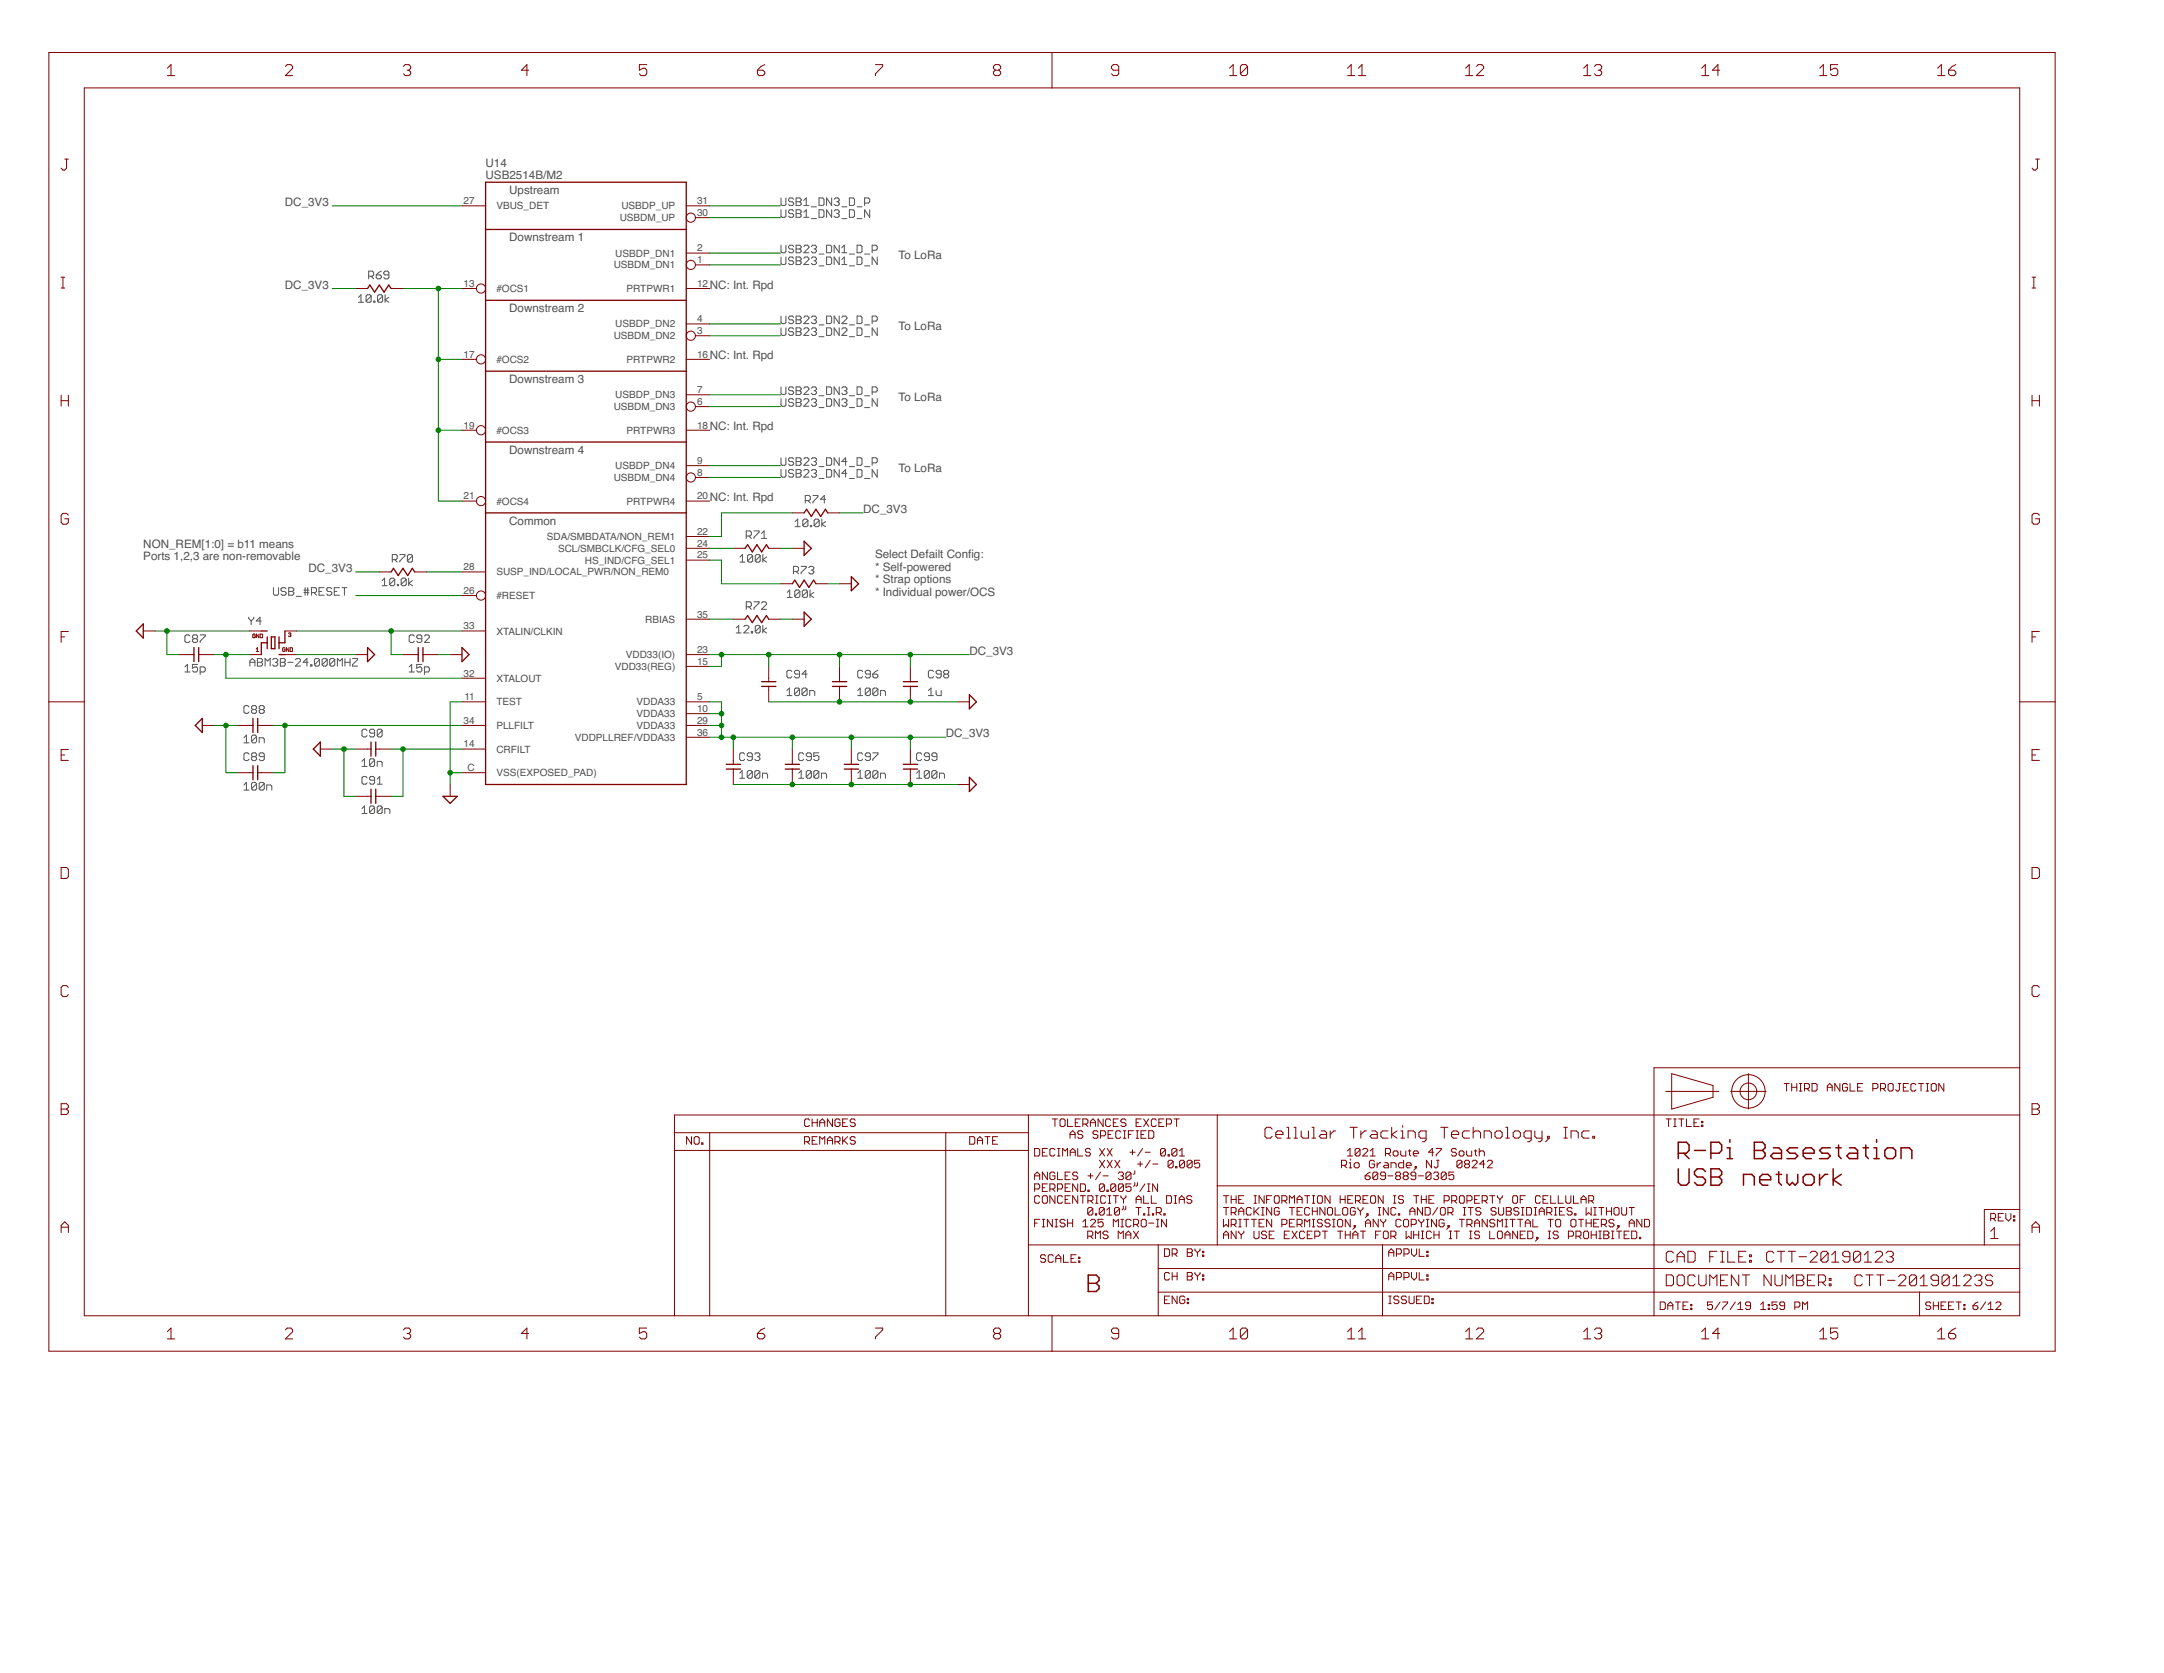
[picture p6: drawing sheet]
<svg xmlns="http://www.w3.org/2000/svg" width="279mm" height="216mm" viewBox="0 0 279 216" stroke-linecap="round" stroke-linejoin="round" font-family="sans-serif">
<defs><g id="words">
<g font-size="1.5" fill="#505050">
<text x="62.7" y="23.1">USB2514B/M2</text>
<text x="62.7" y="21.5">U14</text>
<text x="36.8" y="26.6">DC_3V3</text>
<text x="65.7" y="25">Upstream</text>
<text x="65.7" y="31.1">Downstream 1</text>
<text x="116" y="33.4">To LoRa</text>
<text x="36.8" y="37.2">DC_3V3</text>
<text x="65.7" y="40.3">Downstream 2</text>
<text x="91.6" y="37.2">NC: Int. Rpd</text>
<text x="91.6" y="46.4">NC: Int. Rpd</text>
<text x="116" y="42.6">To LoRa</text>
<text x="65.7" y="49.4">Downstream 3</text>
<text x="116" y="51.7">To LoRa</text>
<text x="65.7" y="58.6">Downstream 4</text>
<text x="91.6" y="55.5">NC: Int. Rpd</text>
<text x="91.6" y="64.7">NC: Int. Rpd</text>
<text x="116" y="60.9">To LoRa</text>
<text x="18.5" y="70.7">NON_REM[1:0] = b11 means</text>
<text x="65.7" y="67.7">Common</text>
<text x="111.5" y="66.2">DC_3V3</text>
<text x="18.5" y="72.3">Ports 1,2,3 are non-removable</text>
<text x="39.8" y="73.8">DC_3V3</text>
<text x="113" y="72">Select Defailt Confg:</text>
<text x="113" y="73.6">* Self-powered</text>
<text x="113" y="75.2">* Strap options</text>
<text x="113" y="76.9">* Individual power/OCS</text>
<text x="125" y="72">i</text>
<text x="125.2" y="84.5">DC_3V3</text>
<text x="122.1" y="95.1">DC_3V3</text>
</g>
<g font-size="1.3" fill="#505050">
<text x="59.8" y="26.4">27</text>
<text x="64.1" y="27">VBUS_DET</text>
<text x="80" y="28.5">USBDM_UP</text>
<text x="80.2" y="27">USBDP_UP</text>
<text x="90" y="27.9">30</text>
<text x="90" y="26.4">31</text>
<text x="79.2" y="34.6">USBDM_DN1</text>
<text x="79.4" y="33.1">USBDP_DN1</text>
<text x="90" y="34">1</text>
<text x="90" y="32.5">2</text>
<text x="59.8" y="37">13</text>
<text x="64.1" y="37.7">#OCS1</text>
<text x="80.9" y="37.7">PRTPWR1</text>
<text x="90" y="41.6">4</text>
<text x="90" y="37">12</text>
<text x="59.8" y="46.2">17</text>
<text x="64.1" y="46.8">#OCS2</text>
<text x="79.2" y="43.8">USBDM_DN2</text>
<text x="79.4" y="42.3">USBDP_DN2</text>
<text x="80.9" y="46.8">PRTPWR2</text>
<text x="90" y="43.1">3</text>
<text x="90" y="46.2">16</text>
<text x="79.2" y="52.9">USBDM_DN3</text>
<text x="79.4" y="51.4">USBDP_DN3</text>
<text x="90" y="52.3">6</text>
<text x="90" y="50.7">7</text>
<text x="59.8" y="55.3">19</text>
<text x="64.1" y="56">#OCS3</text>
<text x="80.9" y="56">PRTPWR3</text>
<text x="90" y="59.9">9</text>
<text x="90" y="55.3">18</text>
<text x="59.8" y="64.5">21</text>
<text x="64.1" y="65.1">#OCS4</text>
<text x="79.2" y="62.1">USBDM_DN4</text>
<text x="79.4" y="60.5">USBDP_DN4</text>
<text x="80.9" y="65.1">PRTPWR4</text>
<text x="90" y="61.4">8</text>
<text x="90" y="64.5">20</text>
<text x="70.6" y="69.7">SDA/SMBDATA/NON_REM1</text>
<text x="72.1" y="71.2">SCL/SMBCLK/CFG_SEL0</text>
<text x="90" y="69">22</text>
<text x="90" y="70.5">24</text>
<text x="59.8" y="73.6">28</text>
<text x="59.8" y="76.6">26</text>
<text x="64.1" y="74.3">SUSP_IND/LOCAL_PWR/NON_REM0</text>
<text x="64.1" y="77.3">#RESET</text>
<text x="75.5" y="72.7">HS_IND/CFG_SEL1</text>
<text x="90" y="72.1">25</text>
<text x="59.8" y="81.2">33</text>
<text x="64.1" y="81.9">XTALIN/CLKIN</text>
<text x="83.3" y="80.4">RBIAS</text>
<text x="90" y="79.7">35</text>
<text x="59.8" y="87.3">32</text>
<text x="64.1" y="88">XTALOUT</text>
<text x="79.4" y="86.4">VDD33(REG)</text>
<text x="80.8" y="84.9">VDD33(IO)</text>
<text x="90" y="84.3">23</text>
<text x="90" y="85.8">15</text>
<text x="59.8" y="93.4">34</text>
<text x="60" y="90.4">11</text>
<text x="64.1" y="91">TEST</text>
<text x="64.1" y="94.1">PLLFILT</text>
<text x="74.2" y="95.6">VDDPLLREF/VDDA33</text>
<text x="82.2" y="91">VDDA33</text>
<text x="82.2" y="92.5">VDDA33</text>
<text x="82.2" y="94.1">VDDA33</text>
<text x="90" y="90.4">5</text>
<text x="90" y="91.9">10</text>
<text x="90" y="93.4">29</text>
<text x="90" y="94.9">36</text>
<text x="59.8" y="96.4">14</text>
<text x="60.4" y="99.5">C</text>
<text x="64.1" y="97.1">CRFILT</text>
<text x="64.1" y="100.2">VSS(EXPOSED_PAD)</text>
</g>
</g></defs>
<g fill="none" stroke="#505050" stroke-width=".13">
<path d="M46.3 38.4l.3-.4v1M46.3 39h.6M47.6 35.6h.5l.1-.1v-.3l-.1-.2h-.5v1M47.9 38.2v.7l-.1 .1h-.4l-.1-.1M47.9 38.2l-.1-.2h-.4l-.1 .2v.7M47.9 38.2l-.6 .7M47.9 35.6l.3 .4M48.3 38.9h.1v.1h-.1zM48.6 35.5h.5l.1 .1v.2l-.1 .2h-.4l-.1-.2zM49.2 35l-.3 .2-.3 .3M49.4 38.2v.7l-.2 .1h-.3l-.2-.1M49.4 38.2l-.2-.2h-.3l-.2 .2v.7"/>
<path d="M49.4 38.2l-.7 .7M49.7 38v1M50.2 38.4l-.5 .3 .5 .3M50.2 35.5h-.5l-.1-.2v-.1l.1-.2h.4l.1 .2v.6l-.1 .2h-.4l-.1-.2M100.8 25.5v.9l.2 .1h.3l.2-.1v-.9M100.8 27.1v.8l.2 .1h.3l.2-.1v-.8M100.8 31.6v.8l.2 .2h.3l.2-.2v-.8M100.8 33.2v.8l.2 .1h.3l.2-.1v-.8M102.5 25.7l-.2-.2h-.3l-.2 .2v.2l.2 .1h.3l.2 .2v.2l-.2 .1h-.3l-.2-.1M102.5 27.2l-.2-.1h-.3l-.2 .1v.2l.2 .2h.3l.2 .1v.2l-.2 .1h-.3l-.2-.1M102.5 31.8l-.2-.2h-.3l-.2 .2v.2l.2 .1h.3l.2 .2v.1l-.2 .2h-.3l-.2-.2M102.5 33.3l-.2-.1h-.3l-.2 .1v.2l.2 .2h.3l.2 .1v.2l-.2 .1h-.3l-.2-.1"/>
<path d="M102.8 25.5h.5l.1 .2v.2l-.1 .1 .1 .2v.2l-.1 .1h-.5zM102.8 27.1h.5l.1 .1v.2l-.1 .2 .1 .1v.2l-.1 .1h-.5zM102.8 31.6h.5l.1 .2v.2l-.1 .1 .1 .2v.1l-.1 .2h-.5zM102.8 33.2h.5l.1 .1v.2l-.1 .2 .1 .1v.2l-.1 .1h-.5zM102.8 26h.5M102.8 27.6h.5M102.8 32.1h.5M102.8 33.7h.5M103.8 25.9l.3-.4v1M103.8 27.4l.3-.3v.9M103.8 26.5h.6M103.8 28h.6"/>
<path d="M103.8 31.8l.1-.2h.4l.1 .2v.2l-.6 .6h.6M103.8 33.3l.1-.1h.4l.1 .1v.2l-.6 .6h.6M104.8 33.3l.1-.1h.3l.2 .1v.2l-.2 .2M104.8 26.7h.6M104.8 28.2h.6M104.8 31.8l.1-.2h.3l.2 .2v.2l-.2 .1M105.1 32.1h.1M105.1 33.7h.1M105.2 32.1l.2 .2v.1l-.2 .2h-.3l-.1-.2M105.2 33.7l.2 .1v.2l-.2 .1h-.3l-.1-.1M105.7 25.5h.5l.2 .2v.7l-.2 .1h-.5zM105.7 27.1h.5l.2 .1v.7l-.2 .1h-.5z"/>
<path d="M105.7 32.8h.7M105.7 34.3h.7M106.7 31.6h.5l.2 .2v.6l-.2 .2h-.5zM106.7 33.2h.5l.2 .1v.7l-.2 .1h-.5zM107.4 25.5v1l-.7-1v1M107.4 27.1v.9l-.7-.9v.9M107.7 25.7l.2-.2h.3l.2 .2v.2l-.2 .1M107.7 27.2l.2-.1h.3l.2 .1v.2l-.2 .2M108 26h.2M108 27.6h.2M108.2 26l.2 .2v.2l-.2 .1h-.3l-.2-.1M108.2 27.6l.2 .1v.2l-.2 .1h-.3l-.2-.1"/>
<path d="M108.4 31.6v1l-.7-1v1M108.4 33.2v.9l-.7-.9v.9M108.7 26.7h.6M108.7 28.2h.6M108.7 32.6h.6M108.7 32l.3-.4v1M108.7 33.5l.3-.3v.9M108.7 34.1h.6M109.7 25.5h.5l.1 .2v.7l-.1 .1h-.5zM109.7 27.1h.5l.1 .1v.7l-.1 .1h-.5zM109.7 32.8h.6M109.7 34.3h.6"/>
<path d="M110.7 31.6h.4l.2 .2v.6l-.2 .2h-.4zM110.7 26.7h.6M110.7 28.2h.6M110.7 33.2h.4l.2 .1v.7l-.2 .1h-.4zM111.6 26.2h.5l.2-.2v-.3l-.2-.2h-.5v1M111.6 32.8h.7M111.6 34.3h.7M112.3 27.1v.9l-.7-.9v.9M112.6 32.3h.5l.2-.2v-.3l-.2-.2h-.5v1M113.3 33.2v.9l-.7-.9v.9M100.8 40.8v.8l.2 .2h.3l.2-.2v-.8M100.8 42.3v.8l.2 .2h.3l.2-.2v-.8"/>
<path d="M100.8 49.9v.8l.2 .2h.3l.2-.2v-.8M100.8 51.5v.8l.2 .1h.3l.2-.1v-.8M100.8 59.1v.8l.2 .1h.3l.2-.1v-.8M102.5 41l-.2-.2h-.3l-.2 .2v.1l.2 .2h.3l.2 .1v.2l-.2 .2h-.3l-.2-.2M102.5 42.5l-.2-.2h-.3l-.2 .2v.1l.2 .2h.3l.2 .2v.1l-.2 .2h-.3l-.2-.2M102.5 50.1l-.2-.2h-.3l-.2 .2v.1l.2 .2h.3l.2 .2v.1l-.2 .2h-.3l-.2-.2M102.5 51.6l-.2-.1h-.3l-.2 .1v.2l.2 .1h.3l.2 .2v.2l-.2 .1h-.3l-.2-.1M102.5 59.2l-.2-.1h-.3l-.2 .1v.2l.2 .2h.3l.2 .1v.2l-.2 .1h-.3l-.2-.1M102.8 40.8h.5l.1 .2v.1l-.1 .2 .1 .1v.2l-.1 .2h-.5zM102.8 42.3h.5l.1 .2v.1l-.1 .2 .1 .2v.1l-.1 .2h-.5zM102.8 49.9h.5l.1 .2v.1l-.1 .2 .1 .2v.1l-.1 .2h-.5zM102.8 51.5h.5l.1 .1v.2l-.1 .1 .1 .2v.2l-.1 .1h-.5z"/>
<path d="M102.8 59.1h.5l.1 .1v.2l-.1 .2 .1 .1v.2l-.1 .1h-.5zM102.8 41.3h.5M102.8 42.8h.5M102.8 50.4h.5M102.8 51.9h.5M102.8 59.6h.5M103.8 42.5l.1-.2h.4l.1 .2v.1l-.6 .7h.6M103.8 41l.1-.2h.4l.1 .2v.1l-.6 .7h.6M103.8 50.1l.1-.2h.4l.1 .2v.1l-.6 .7h.6M103.8 51.6l.1-.1h.4l.1 .1v.2l-.6 .6h.6M103.8 59.2l.1-.1h.4l.1 .1v.2l-.6 .6h.6M104.8 41l.1-.2h.3l.2 .2v.1l-.2 .2"/>
<path d="M104.8 42.5l.1-.2h.3l.2 .2v.1l-.2 .2M104.8 50.1l.1-.2h.3l.2 .2v.1l-.2 .2M104.8 51.6l.1-.1h.3l.2 .1v.2l-.2 .1M104.8 59.2l.1-.1h.3l.2 .1v.2l-.2 .2M105.1 41.3h.1M105.1 42.8h.1M105.1 50.4h.1M105.1 51.9h.1M105.1 59.6h.1M105.2 41.3l.2 .1v.2l-.2 .2h-.3l-.1-.2M105.2 42.8l.2 .2v.1l-.2 .2h-.3l-.1-.2M105.2 50.4l.2 .2v.1l-.2 .2h-.3l-.1-.2"/>
<path d="M105.2 51.9l.2 .2v.2l-.2 .1h-.3l-.1-.1M105.2 59.6l.2 .1v.2l-.2 .1h-.3l-.1-.1M105.7 41.9h.7M105.7 43.5h.7M105.7 51.1h.7M105.7 52.6h.7M106.7 40.8h.5l.2 .2v.6l-.2 .2h-.5zM106.7 42.3h.5l.2 .2v.6l-.2 .2h-.5zM106.7 49.9h.5l.2 .2v.6l-.2 .2h-.5zM106.7 51.5h.5l.2 .1v.7l-.2 .1h-.5zM106.7 59.1h.5l.2 .1v.7l-.2 .1h-.5zM108.4 40.8v1l-.7-1v1"/>
<path d="M108.4 42.3v1l-.7-1v1M108.4 49.9v1l-.7-1v1M108.4 51.5v.9l-.7-.9v.9M108.4 59.1v.9l-.7-.9v.9M108.7 41l.1-.2h.4l.1 .2v.1l-.6 .7h.6M108.7 42.5l.1-.2h.4l.1 .2v.1l-.6 .7h.6M108.7 50.1l.1-.2h.4l.1 .2v.1l-.1 .2M108.7 51.6l.1-.1h.4l.1 .1v.2l-.1 .1M109 50.4h.2M109 51.9h.2M109.2 50.4l.1 .2v.1l-.1 .2h-.4l-.1-.2M109.2 51.9l.1 .2v.2l-.1 .1h-.4l-.1-.1"/>
<path d="M109.3 59.6h-.6l.5-.5v.9M109.7 41.9h.6M109.7 43.5h.6M109.7 51.1h.6M109.7 52.6h.6M110.7 40.8h.4l.2 .2v.6l-.2 .2h-.4zM110.7 42.3h.4l.2 .2v.6l-.2 .2h-.4zM110.7 49.9h.4l.2 .2v.6l-.2 .2h-.4zM110.7 51.5h.4l.2 .1v.7l-.2 .1h-.4zM110.7 59.1h.4l.2 .1v.7l-.2 .1h-.4zM111.6 41.9h.7M111.6 43.5h.7"/>
<path d="M111.6 51.1h.7M111.6 52.6h.7M112.6 41.4h.5l.2-.1v-.3l-.2-.2h-.5v1M112.6 50.6h.5l.2-.2v-.3l-.2-.2h-.5v1M112.6 59.7h.5l.2-.1v-.4l-.2-.1h-.5v.9M113.3 42.3v1l-.7-1v1M113.3 51.5v.9l-.7-.9v.9M32.1 79.7v.1l.3 .3M32.8 79.7v.1l-.4 .3M35.3 75.8v.8l.2 .2h.3l.2-.2v-.8M36.9 76l-.1-.2h-.4l-.1 .2v.2l.1 .1h.4l.1 .2v.1l-.1 .2h-.4l-.1-.2M37.3 75.8h.5l.1 .2v.2l-.1 .1 .1 .2v.1l-.1 .2h-.5z"/>
<path d="M37.3 76.3h.5M38.2 77h.7M39.2 76.2h.7M39.2 76.5h.7M39.4 75.8v1M39.7 75.8v1M40.2 76.5h.5l.2-.2v-.3l-.2-.2h-.5v1M40.5 76.5l.4 .3M41.2 76.3h.3M41.8 75.8h-.6v1h.6M42.8 76l-.1-.2h-.4l-.1 .2v.2l.1 .1h.4l.1 .2v.1l-.1 .2h-.4l-.1-.2M43.2 76.3h.3"/>
<path d="M43.8 75.8h-.6v1h.6M44.2 75.8h.6M44.5 75.8v1M49.3 74.9l.4-.3v1M49.3 75.6h.7M50.7 72.2h.4l.2-.1v-.4l-.2-.1h-.4v.9M51 74.8v.6l-.2 .2h-.3l-.2-.2M51 74.8l-.2-.2h-.3l-.2 .2v.6M51 74.8l-.7 .6M51 72.2l.3 .3M51.3 75.4h.2v.2h-.2zM51.6 71.6h.7v.1l-.7 .7v.1"/>
<path d="M52.5 74.8v.6l-.2 .2h-.4l-.1-.2M52.5 74.8l-.2-.2h-.4l-.1 .2v.6M52.5 74.8l-.7 .6M52.8 74.6v1M53.3 71.7v.7l-.2 .1h-.3l-.2-.1M53.3 71.7l-.2-.1h-.3l-.2 .1v.7M53.3 74.9l-.5 .4 .5 .3M53.3 71.7l-.7 .7M95.5 71.9l.4-.3v.9M95.5 72.5h.7M96.4 69.2h.4l.2-.2v-.3l-.2-.2h-.4v1M96.4 78.3h.4l.2-.2v-.3l-.2-.1h-.4v.9"/>
<path d="M96.7 69.2l.3 .3M96.7 78.3l.3 .3M97.2 71.7v.7l-.2 .1h-.3l-.2-.1M97.2 71.7l-.2-.1h-.3l-.2 .1v.7M97.2 71.7l-.7 .7M97.3 68.5h.7v.2l-.7 .6v.2M97.3 77.7h.7v.1l-.7 .7v.1M98.1 71.7v.7l-.1 .1h-.3l-.2-.1M98.1 71.7l-.1-.1h-.3l-.2 .1v.7M98.1 71.7l-.6 .7M98.3 68.8l.4-.3v1M98.3 69.5h.7"/>
<path d="M98.3 77.8l.2-.1h.3l.2 .1v.2l-.7 .6h.7M98.5 71.6v.9M99 71.9l-.5 .3 .5 .3M100.8 60.6v.8l.2 .2h.3l.2-.2v-.8M101.6 76.5l.4-.4v1M101.6 77.1h.7M102.4 73.7h.5l.2-.1v-.3l-.2-.2h-.5v1M102.5 60.7l-.2-.1h-.3l-.2 .1v.2l.2 .2h.3l.2 .2v.1l-.2 .2h-.3l-.2-.2M102.7 67.3l.3-.3v1M102.7 68h.6M102.8 60.6h.5l.1 .1v.2l-.1 .2 .1 .2v.1l-.1 .2h-.5zM102.8 73.7l.3 .4"/>
<path d="M102.8 61.1h.5M103.3 76.3v.6l-.2 .2h-.3l-.2-.2M103.3 76.3l-.2-.2h-.3l-.2 .2v.6M103.3 76.3l-.7 .6M103.4 73.1h.7v.2l-.7 .6v.2M103.8 60.7l.1-.1h.4l.1 .1v.2l-.6 .7h.6M104 64.6h.5l.1-.2v-.3l-.1-.2h-.5v1M104.2 76.3v.6l-.1 .2h-.3l-.2-.2M104.2 76.3l-.1-.2h-.3l-.2 .2v.6M104.2 76.3l-.6 .6M104.3 67.2v.6l-.2 .2h-.3l-.1-.2M104.3 67.2l-.2-.2h-.3l-.1 .2v.6"/>
<path d="M104.3 67.2l-.6 .6M104.3 64.6l.3 .3M104.4 73.3l.2-.2h.3l.2 .2v.1l-.2 .2M104.6 76.1v1M104.6 67.8h.2v.2h-.2zM104.8 73.6h.1M104.8 60.7l.1-.1h.3l.2 .1v.2l-.2 .2M104.9 73.6l.2 .1v.2l-.2 .2h-.3l-.2-.2M105 63.9h.6v.2l-.6 .7v.1M105.1 76.5l-.5 .3 .5 .3M105.1 61.1h.1M105.2 61.1l.2 .2v.1l-.2 .2h-.3l-.1-.2"/>
<path d="M105.7 60.2h.7M105.7 61.7h.7M105.8 67.2v.6l-.2 .2h-.3l-.2-.2M105.8 67.2l-.2-.2h-.3l-.2 .2v.6M105.8 67.2l-.7 .6M106.1 67v1M106.6 67.3l-.5 .3 .5 .4M106.6 64.4h-.7l.5-.5v1M106.7 60.6h.5l.2 .1v.7l-.2 .2h-.5zM108.4 60.6v1l-.7-1v1M109.3 61.1h-.6l.5-.5v1M109.7 60.2h.6"/>
<path d="M109.7 61.7h.6M110.7 60.6h.4l.2 .1v.7l-.2 .2h-.4zM111.6 60.2h.7M111.6 61.7h.7M113.3 60.6v1l-.7-1v1M23.9 86.1l.3-.4v1M23.9 86.7h.6M24.5 82.1l-.1-.2h-.4l-.1 .2v.6l.1 .2h.4l.1-.2M25 82.4l-.2-.1v-.2l.2-.2h.4l.1 .2v.2l-.1 .1M25 82.4l-.2 .2v.1l.2 .2h.4l.1-.2v-.1l-.1-.2M25 82.4h.4M25.5 85.7h-.7v.5l.4-.1h.2l.1 .1v.4l-.1 .1h-.4l-.2-.1"/>
<path d="M25.8 86.7h.5l.2-.1v-.4l-.2-.1h-.5v.9M25.8 81.9h.7v.2l-.7 .6v.2M31.5 95.2l.3-.3v1M31.5 95.9h.7M32.2 97.3l-.2-.1h-.3l-.2 .1v.7l.2 .1h.3l.2-.1M32.2 91.2l-.2-.1h-.3l-.2 .1v.7l.2 .2h.3l.2-.2M32.3 86v-.7l.3-.3 .3 .3v.7M32.3 85.5h.6M32.4 80.1v.5M32.6 91.6l-.1-.2v-.2l.1-.1h.4l.1 .1v.2l-.1 .2M32.6 91.6l-.1 .1v.2l.1 .2h.4l.1-.2v-.2l-.1-.1M32.6 97.6l-.1-.1v-.2l.1-.1h.4l.1 .1v.2l-.1 .1"/>
<path d="M32.6 97.6l-.1 .2v.2l.1 .1h.4l.1-.1v-.2l-.1-.2M32.6 91.6h.4M32.6 97.6h.4M33.1 95v.7l-.1 .2h-.4l-.1-.2M33.1 95l-.1-.1h-.4l-.1 .1v.7M33.1 95l-.6 .7M33.2 85.5h.5M33.2 85h.5l.2 .1v.2l-.2 .2 .2 .1v.2l-.2 .2h-.5zM33.5 95.9v-.7h.5l.1 .2v.5M33.6 91.6l-.1-.2v-.2l.1-.1h.4l.1 .1v.2l-.1 .2M33.6 91.6l-.1 .1v.2l.1 .2h.4l.1-.2v-.2l-.1-.1M33.6 91.6h.4"/>
<path d="M33.7 80.1h-.6l.5-.4v.9M34.1 97.6h-.5l-.1-.1v-.2l.1-.1h.4l.1 .1v.7l-.1 .1h-.4l-.1-.1M34.2 86v-1l.3 .3 .4-.3v1M35.2 85.1l.2-.1h.3l.2 .1v.2l-.2 .2M35.5 85.5h.2M35.7 85.5l.2 .1v.2l-.2 .2h-.3l-.2-.2M36.2 85.5h.5M36.2 85h.5l.1 .1v.2l-.1 .2 .1 .1v.2l-.1 .2h-.5zM37.2 85.5h.6M38.1 85.1l.2-.1h.3l.2 .1v.2l-.7 .7h.7M39.8 85.5h-.7l.5-.5v1M40.1 85.8h.2v.2h-.2z"/>
<path d="M41.3 85.1l-.2-.1h-.3l-.2 .1v.7M41.3 85.1v.7l-.2 .2h-.3l-.2-.2M41.3 85.1l-.7 .7M42.2 85.1l-.1-.1h-.3l-.2 .1v.7M42.2 85.1v.7l-.1 .2h-.3l-.2-.2M42.2 85.1l-.6 .7M43.2 85.1l-.1-.1h-.4l-.1 .1v.7M43.2 85.1v.7l-.1 .2h-.4l-.1-.2M43.2 85.1l-.6 .7M43.6 86v-1l.3 .3 .3-.3v1M44.5 85.5h.7M44.5 85v1"/>
<path d="M45.2 85v1M45.5 85h.7v.1l-.7 .7v.2h.7M46.7 98.3l.4-.4v1M46.7 98.9h.7M47.4 94.3l-.2-.2h-.3l-.2 .2v.6l.2 .2h.3l.2-.2M48.4 98.1v.6l-.2 .2h-.3l-.2-.2M48.4 94.6h-.5l-.2-.2v-.1l.2-.2h.3l.2 .2v.6l-.2 .2h-.3l-.2-.2M48.4 98.1l-.2-.2h-.3l-.2 .2v.6M48.4 98.1l-.7 .6M48.7 98.9v-.6h.5l.1 .1v.5M49.3 94.3l-.1-.2h-.3l-.2 .2v.6M49.3 94.3v.6l-.1 .2h-.3l-.2-.2"/>
<path d="M49.3 94.3l-.6 .6M52.8 86.7h.7M52.8 86.1l.3-.4v1M53.5 82.1l-.2-.2h-.3l-.2 .2v.6l.2 .2h.3l.2-.2M54.5 85.7h-.7v.5l.5-.1 .2 .1v.4l-.2 .1h-.3l-.2-.1M54.5 82.4h-.5l-.2-.1v-.2l.2-.2h.3l.2 .2v.6l-.2 .2h-.3l-.2-.2M54.8 86.7h.5l.1-.1v-.4l-.1-.1h-.5v.9M54.8 82.1l.1-.2h.4l.1 .2v.2l-.6 .6h.6M95.1 81l.3-.3v1M95.1 81.7h.6M95.5 99.8l.3-.4v1M96 80.9l.2-.2h.3l.2 .2v.1l-.7 .7h.7"/>
<path d="M96.1 97.3l-.1-.1h-.3l-.2 .1v.7l.2 .1h.3l.1-.1M97 81.5h.2v.2h-.2zM97.1 99.6v.7l-.1 .1h-.4l-.1-.1M97.1 97.6h-.5l-.1-.1v-.2l.1-.1h.4l.1 .1v.7l-.1 .1h-.4l-.1-.1M97.1 99.6l-.1-.2h-.4l-.1 .2v.7M97.1 99.6l-.6 .7M97.5 97.3l.1-.1h.3l.2 .1v.2l-.2 .1M97.8 97.6h.1M97.9 97.6l.2 .2v.2l-.2 .1h-.3l-.1-.1M98.1 99.6v.7l-.2 .1h-.3l-.1-.1M98.1 99.6l-.2-.2h-.3l-.1 .2v.7M98.1 99.6l-.6 .7"/>
<path d="M98.1 80.9l-.1-.2h-.3l-.2 .2v.6M98.1 80.9v.6l-.1 .2h-.3l-.2-.2M98.1 80.9l-.6 .6M98.5 80.7v1M99 81l-.5 .4 .5 .3M101.6 89.1l.3-.3v1M101.6 89.8h.6M102.2 86.7l-.1-.2h-.4l-.1 .2v.6l.1 .2h.4l.1-.2M103.1 99.8l.3-.4v1M103.2 88.9v.7l-.1 .2h-.4l-.1-.2M103.2 87h-.5l-.1-.2v-.1l.1-.2h.4l.1 .2v.6l-.1 .2h-.4l-.1-.2M103.2 88.9l-.1-.1h-.4l-.1 .1v.7"/>
<path d="M103.2 88.9l-.6 .7M103.8 97.3l-.2-.1h-.3l-.2 .1v.7l.2 .1h.3l.2-.1M104.2 88.9v.7l-.2 .2h-.3l-.2-.2M104.2 88.9l-.2-.1h-.3l-.2 .1v.7M104.2 88.9l-.7 .7M104.2 87h-.7l.5-.5v1M104.5 89.8v-.7h.5l.2 .2v.5M104.8 99.6v.7l-.2 .1h-.3l-.2-.1M104.8 99.6l-.2-.2h-.3l-.2 .2v.7M104.8 97.6h-.5l-.2-.1v-.2l.2-.1h.3l.2 .1v.7l-.2 .1h-.3l-.2-.1M104.8 99.6l-.7 .7M105.7 99.6v.7l-.1 .1h-.4l-.1-.1"/>
<path d="M105.7 99.6l-.1-.2h-.4l-.1 .2v.7M105.7 97.2h-.6v.4l.3-.1 .3 .1v.4l-.1 .1h-.4l-.1-.1M105.7 99.6l-.6 .7M110.7 99.8l.4-.4v1M110.7 89.1l.4-.3v1M110.7 89.8h.7M111.4 86.7l-.2-.2h-.3l-.2 .2v.6l.2 .2h.3l.2-.2M111.4 97.3l-.2-.1h-.3l-.2 .1v.7l.2 .1h.3l.2-.1M112.4 99.6v.7l-.2 .1h-.3l-.2-.1M112.4 99.6l-.2-.2h-.3l-.2 .2v.7M112.4 87h-.5l-.2-.2v-.1l.2-.2h.3l.2 .2v.6l-.2 .2h-.3l-.2-.2M112.4 88.9l-.2-.1h-.3l-.2 .1v.7"/>
<path d="M112.4 97.6h-.5l-.2-.1v-.2l.2-.1h.3l.2 .1v.7l-.2 .1h-.3l-.2-.1M112.4 88.9v.7l-.2 .2h-.3l-.2-.2M112.4 99.6l-.7 .7M112.4 88.9l-.7 .7M112.7 87h.5l.1 .1v.2l-.1 .2h-.3l-.2-.2zM112.7 97.2h.6v.1l-.6 .7v.1M113.3 99.6v.7l-.1 .1h-.3l-.2-.1M113.3 99.6l-.1-.2h-.3l-.2 .2v.7M113.3 88.9l-.1-.1h-.3l-.2 .1v.7M113.3 88.9v.7l-.1 .2h-.3l-.2-.2M113.3 99.6l-.6 .7M113.3 88.9l-.6 .7"/>
<path d="M113.3 86.5l-.3 .2-.3 .3M113.7 89.8v-.7h.5l.1 .2v.5M118.3 99.8l.4-.4v1M119 97.3l-.1-.1h-.4l-.2 .1v.7l.2 .1h.4l.1-.1M119.9 89.8h.6M119.9 89.1l.3-.3v1M120 99.6v.7l-.2 .1h-.3l-.2-.1M120 99.6l-.2-.2h-.3l-.2 .2v.7M120 97.6h-.5l-.2-.1v-.2l.2-.1h.3l.2 .1v.7l-.2 .1h-.3l-.2-.1M120 99.6l-.7 .7M120.5 86.7l-.1-.2h-.4l-.1 .2v.6l.1 .2h.4l.1-.2M120.9 89.1v.5l.1 .2h.5v-.7"/>
<path d="M121 99.6v.7l-.2 .1h-.3l-.2-.1M121 99.6l-.2-.2h-.3l-.2 .2v.7M121 97.6h-.5l-.2-.1v-.2l.2-.1h.3l.2 .1v.7l-.2 .1h-.3l-.2-.1M121 99.6l-.7 .7M121.5 87h-.5l-.1-.2v-.1l.1-.2h.3l.2 .2v.6l-.2 .2h-.3l-.1-.2M122 87l-.2-.2v-.1l.2-.2h.3l.2 .2v.1l-.2 .2M122 87l-.2 .1v.2l.2 .2h.3l.2-.2v-.2l-.2-.1M122 87h.3M31.5 101.3l.3-.3v1M31.5 102h.7M33.1 101.1l-.1-.1h-.4l-.1 .1v.7M33.1 101.1v.7l-.1 .2h-.4l-.1-.2"/>
<path d="M33.1 101.1l-.6 .7M34.1 101.1l-.1-.1h-.4l-.1 .1v.7M34.1 101.1v.7l-.1 .2h-.4l-.1-.2M34.1 101.1l-.6 .7M34.4 102v-.7h.5l.2 .2v.5M46.7 104.4l.4-.4v1M46.7 105h.7M47.4 100.4l-.2-.2h-.3l-.2 .2v.6l.2 .2h.3l.2-.2M48.4 100.7h-.5l-.2-.2v-.1l.2-.2h.3l.2 .2v.6l-.2 .2h-.3l-.2-.2M48.4 104.2l-.2-.2h-.3l-.2 .2v.6M48.4 104.2v.6l-.2 .2h-.3l-.2-.2M48.4 104.2l-.7 .6"/>
<path d="M48.7 101.2h.6M48.7 100.5l.3-.3v1M49.3 104.2l-.1-.2h-.3l-.2 .2v.6M49.3 104.2v.6l-.1 .2h-.3l-.2-.2M49.3 104.2l-.6 .6M49.7 105v-.6h.5l.1 .1v.5M95.5 100.4h.6M98.4 100.4v-.6h.5l.2 .1v.5M103.1 100.4h.7M106.1 100.4v-.6h.5l.1 .1v.5M110.7 100.4h.7M113.7 100.4v-.6h.5l.1 .1v.5"/>
<path d="M118.3 100.4h.7M121.3 100.4v-.6h.5l.1 .1v.5"/>
</g>
<g fill="none" stroke="#800000" stroke-width=".19">
<path d="M216.7 148.8h1l.4-.3v-.7l-.4-.4h-1v2.1M216.7 150.8v1.8l.3 .4h.7l.4-.4v-1.8M217.4 148.8l.7 .7M218.8 148.5h1.4M220.2 151.2l-.4-.4h-.7l-.3 .4v.4l.3 .3h.7l.4 .4v.3l-.4 .4h-.7l-.3-.4M220.9 148.8h1.1l.3-.3v-.7l-.3-.4h-1.1v2.1M220.9 150.8h1.1l.3 .4v.4l-.3 .3 .3 .4v.3l-.3 .4h-1.1zM220.9 151.9h1.1M223 148.1h.4v1.4M223 149.5h.7M223.4 147.1v.3M225.1 153v-1.4h1.1l.3 .3v1.1"/>
<path d="M226.5 147.4h1.1l.3 .4v.3l-.3 .4 .3 .3v.4l-.3 .3h-1.1zM226.5 148.5h1.1M227.2 152.3h1.4v-.4l-.3-.3h-.7l-.4 .3v.7l.4 .4h.7M229 148.1h.7l.3 .4v1h-1l-.4-.3 .4-.4h1M229.3 151.6h.7M229.7 151.2v1.4l.3 .4M230.7 151.6v1l.4 .4 .3-.4 .4 .4 .3-.4v-1M232.1 148.1h-1l-.4 .4 .4 .3h.7l.3 .4-.3 .3h-1.1M232.8 148.8h1.4v-.3l-.3-.4h-.7l-.4 .4v.7l.4 .3h.7M232.8 151.9l.4-.3h.7l.3 .3v.7l-.3 .4h-.7l-.4-.4zM234.9 151.6v1.4M236 151.6h-.4l-.7 .7"/>
<path d="M236.3 148.1h-1l-.4 .4 .4 .3h.7l.3 .4-.3 .3h-1.1M236.7 150.8v2.2M237 148.1h.7M237.4 147.8v1.4l.3 .3M237.7 151.6l-1 .7 1 .7M238.8 148.1h.7l.3 .4v1h-1l-.4-.3 .4-.4h1M240.5 148.1h.7M240.9 147.8v1.4l.3 .3M241.9 148.1h.4v1.4M241.9 149.5h.7M242.3 147.1v.3M243.7 148.1h.7l.4 .4v.7l-.4 .3h-.7l-.3-.3v-.7z"/>
<path d="M245.4 149.5v-1.4h1.1l.3 .4v1M140.5 164.5h1l.4 .4v.3l-.4 .4 .4 .4v.3l-.4 .4h-1zM140.5 165.6h1"/>
</g>
<g fill="none" stroke="#800000" stroke-width=".13">
<path d="M6.3 6.8h259v167.6h-259zM10.9 11.3h249.9v158.5h-249.9zM21.6 8.8l.5-.5v1.5M21.6 9.8h.9M36.9 8.6l.2-.3h.4l.3 .3v.2l-.9 1h.9M52.1 8.6l.2-.3h.5l.2 .3v.2l-.2 .3M52.6 9.1h.2M52.8 9.1l.2 .2v.2l-.2 .3h-.5l-.2-.3M68.3 9.1h-1l.7-.8v1.5M83.5 8.3h-1v.8l.5-.3h.3l.2 .3v.4l-.2 .3h-.5l-.3-.3M97.8 9.1h.7l.2 .2v.2l-.2 .3h-.5l-.2-.3zM98.7 8.3l-.4 .3-.5 .5"/>
<path d="M113 8.3h1v.3l-1 .9v.3M128.5 9.1l-.2-.3v-.2l.2-.3h.5l.2 .3v.2l-.2 .3M128.5 9.1l-.2 .2v.2l.2 .3h.5l.2-.3v-.2l-.2-.2M128.5 9.1h.5M135.8 6.8v4.5M144.4 9.1h-.7l-.2-.3v-.2l.2-.3h.5l.2 .3v.9l-.2 .3h-.5l-.2-.3M158.7 8.8l.5-.5v1.5M158.7 9.8h1M161.1 8.6l-.3-.3h-.4l-.3 .3v.9M161.1 8.6v.9l-.3 .3h-.4l-.3-.3M161.1 8.6l-1 .9M174 8.8l.5-.5v1.5"/>
<path d="M174 9.8h.9M175.4 8.8l.5-.5v1.5M175.4 9.8h.9M189.2 8.8l.5-.5v1.5M189.2 9.8h1M190.6 8.6l.3-.3h.4l.3 .3v.2l-1 1h1M204.5 8.8l.4-.5v1.5M204.5 9.8h.9M205.9 8.6l.2-.3h.5l.2 .3v.2l-.2 .3M206.3 9.1h.3M206.6 9.1l.2 .2v.2l-.2 .3h-.5l-.2-.3M219.7 8.8l.5-.5v1.5"/>
<path d="M219.7 9.8h.9M222 9.1h-.9l.7-.8v1.5M234.9 8.8l.5-.5v1.5M234.9 9.8h1M237.3 8.3h-1v.8l.5-.3h.2l.3 .3v.4l-.3 .3h-.4l-.3-.3M250.2 8.8l.5-.5v1.5M250.2 9.8h.9M251.6 9.1h.7l.2 .2v.2l-.2 .3h-.5l-.2-.3zM252.5 8.3l-.4 .3-.5 .5M7.9 37.2h.5M7.9 35.8h.5M8.1 35.8v1.4"/>
<path d="M8.4 20.5h.4M8.6 20.5v1.2l-.2 .2h-.3l-.2-.2M45.9 37.2h1.6M50.5 37.2h1.5M59.6 26.6h3.1M59.6 37.2h1.9M88.6 26.6h3M88.6 37.2h3M88.6 32.7h3M89.8 28.1h1.8M89.8 34.2h1.8M262.4 37.2h.4"/>
<path d="M262.4 35.8h.4M262.6 35.8v1.4M262.8 20.5h.5M263.1 20.5v1.2l-.3 .2h-.2l-.2-.2M7.9 51v1.4M7.9 51.7h.9M8.8 51v1.4M59.6 46.4h1.9M59.6 55.5h1.9M88.6 46.4h3M88.6 55.5h3M88.6 41.8h3"/>
<path d="M88.6 50.9h3M89.8 43.3h1.8M89.8 52.5h1.8M262.4 51.7h.9M262.4 51v1.4M263.3 51v1.4M8.8 66.5l-.2-.2h-.5l-.2 .2v.9l.2 .2h.5l.2-.2v-.4h-.4M49 73.8h1.5M53.6 73.8h1.5M59.6 64.7h1.9M59.6 73.8h3.1M59.6 76.9h1.9"/>
<path d="M88.6 64.7h3M88.6 60.1h3M88.6 69.2h3M88.6 70.8h3M88.6 72.3h3M88.6 79.9h3M89.8 61.6h1.8M94.7 70.8h1.5M94.7 79.9h1.5M99.3 70.8h1.5M99.3 79.9h1.5M100.8 75.3h1.5"/>
<path d="M102.3 70.8h1.5M102.3 79.9h1.5M102.3 66.2h1.5M105.3 75.3h1.6M106.9 66.2h1.5M108.4 75.3h1.5M263.3 66.5l-.2-.2h-.5l-.2 .2v.9l.2 .2h.5l.2-.2v-.4h-.5M6.3 90.6h4.6M7.9 97.4h.5M7.9 82.2h.5M8.8 81.5h-.9v1.4M8.8 96.7h-.9v1.4h.9"/>
<path d="M18.5 81.4h1.5M23.1 84.5h1.9M25.7 84.5h1.9M26.1 93.6h1.5M30.7 93.6h2M30.7 99.7h2M32.2 81.4h1.5M32.2 84.5h1.5M33 81.9l-.1-.1-.3 .1 .1 .4 .3-.1v-.1h-.2M33.1 83.8l.1-.2v.5M33.1 84.1h.3M33.3 93.6h2"/>
<path d="M33.3 99.7h2M33.4 81.8v.5l-.3-.5v.5M33.6 81.8l.3 .1v.3l-.1 .1h-.2zM36.8 81.4h1.5M36.8 84.5h1.5M36.8 83.7l-.1-.1-.2 .1v.3l.1 .1 .2-.1v-.2h-.1M37.3 81.7h.2v.2M37.3 83.6v.5l-.3-.5v.5M37.4 81.9h.1M37.5 83.6l.3 .1-.1 .4h-.2zM37.5 81.9v.2h-.2M41.4 96.7h1.5"/>
<path d="M45.9 84.5h1.6M45.9 96.7h2M48.5 96.7h2M52 84.5h2M54.6 84.5h2M58.1 84.5h1.5M59.6 90.6h3.1M59.6 81.4h3.1M59.6 87.5h3.1M59.6 93.6h3.1M59.6 96.7h3.1M59.6 99.7h3.1"/>
<path d="M88.6 90.6h3M88.6 84.5h3M88.6 86h3M88.6 92.1h3M88.6 93.6h3M88.6 95.1h3M94.7 96.7v1.9M94.7 99.3v1.9M99.3 86v2M99.3 88.6v2M102.3 96.7v1.9M102.3 99.3v1.9"/>
<path d="M108.4 86v2M108.4 88.6v2M109.9 96.7v1.9M109.9 99.3v1.9M117.5 86v2M117.5 88.6v2M117.5 96.7v1.9M117.5 99.3v1.9M123.6 90.6h1.6M260.8 90.6h4.5M262.4 97.4h.4M262.4 82.2h.4"/>
<path d="M263.3 96.7h-.9v1.4h.9M263.3 81.5h-.9v1.4M7.9 112h.7l.2 .2v.9l-.2 .3h-.7zM45.9 102.8h2M48.5 102.8h2M58.1 101.2v1.6M123.6 101.2h1.6M262.4 112h.7l.2 .2v.9l-.2 .3h-.7zM8.8 127.4l-.2-.2h-.5l-.2 .2v1l.2 .2h.5l.2-.2M215.8 138.6l5.4 1.5v1.5l-5.4 1.5zM225.7 138.6v4.5M230.4 139.8h.6"/>
<path d="M230.7 139.8v1M231.3 139.8v1M232 139.8v1M232.3 139.8h.3M232.5 139.8v1M234 139.8h.4l.2 .2v.6l-.2 .2h-.4zM237.6 139.8v1l-.7-1v1M238.5 140l-.1-.2h-.4l-.1 .2v.6l.1 .2h.4l.1-.2v-.3h-.3M238.9 139.8v1h.6M240.5 139.8h-.7v1h.7M243.9 139.8h.4l.1 .2v.6l-.1 .2h-.4l-.1-.2v-.6zM245.1 139.8h.3"/>
<path d="M245.2 139.8v.8l-.1 .2h-.2l-.1-.2M246.4 139.8h-.7v1h.7M247.4 140l-.2-.2h-.3l-.2 .2v.6l.2 .2h.3l.2-.2M247.7 139.8h.6M248 139.8v1M248.7 139.8h.3M248.9 139.8v1M249.5 139.8h.3l.2 .2v.6l-.2 .2h-.3l-.2-.2v-.6zM251 139.8v1l-.7-1v1M260.8 137.8h-47.2v32M263.3 127.4l-.2-.2h-.5l-.2 .2v1l.2 .2h.5l.2-.2M7.9 142.4h.7l.2 .3v.2l-.2 .2 .2 .3v.2l-.2 .2h-.7z"/>
<path d="M7.9 159.1v-1l.5-.4 .4 .4v1M7.9 158.4h.9M7.9 143.1h.7M87.1 148.5h45.7M87.1 146.2h45.7M89.3 146.7v1l-.7-1v1M89.6 146.9l.2-.2h.3l.2 .2v.6l-.2 .2h-.3l-.2-.2zM90.6 147.5h.2v.2h-.2zM91.6 146.2v23.6M103.9 147.3h.5l.1-.1v-.3l-.1-.2h-.5v1M104.2 147.3l.3 .4M104.5 144.6l-.1-.2h-.4l-.1 .2v.6l.1 .2h.4l.1-.2"/>
<path d="M104.9 144.4v1M104.9 144.9h.6M104.9 147.2h.3M105.5 146.7h-.6v1h.6M105.5 144.4v1M105.8 144.9h.7M105.8 145.4v-.7l.4-.3 .3 .3v.7M105.8 147.7v-1l.4 .3 .3-.3v1M106.8 147.7v-.7l.3-.3 .4 .3v.7M106.8 147.2h.7M107.5 144.4v1l-.7-1v1M107.8 147.3h.5l.2-.1v-.3l-.2-.2h-.5v1"/>
<path d="M108.1 147.3l.4 .4M108.5 144.6l-.2-.2h-.3l-.2 .2v.6l.2 .2h.3l.2-.2v-.3h-.4M108.8 144.9h.3M108.8 146.7v1M108.9 147.2l.5 .5M109.4 144.4h-.6v1h.6M109.4 146.7l-.6 .6M110.4 144.6l-.1-.2h-.4l-.1 .2v.1l.1 .2h.4l.1 .2v.1l-.1 .2h-.4l-.1-.2M110.4 146.9l-.1-.2h-.4l-.1 .2v.1l.1 .2h.4l.1 .1v.2l-.1 .2h-.4l-.1-.2M122.1 146.2v23.6M125.2 146.7h.5l.2 .2v.6l-.2 .2h-.5zM126.2 147.7v-.7l.3-.3 .4 .3v.7"/>
<path d="M126.2 147.2h.7M127.2 146.7h.6M127.5 146.7v1M128.2 147.2h.3M128.8 146.7h-.6v1h.6M132.8 143.9v25.9M133.6 157.8h.3M133.6 148.2h.5l.1 .2v.6l-.1 .2h-.5zM133.6 151.7h.6M133.6 152.2v-.6l.3-.3 .3 .3v.6M133.6 153.4h.5l.1-.1v-.3l-.1-.2h-.5v1M134.2 157.4h-.6v.9"/>
<path d="M134.2 154.5l-.1-.2h-.3l-.2 .2v.6l.2 .2h.3l.1-.2M134.6 157.4h.3M134.6 158.3h.3M134.6 148.7h.3M134.6 153.3h.3M134.7 154.3h.4l.1 .2v.6l-.1 .2h-.4l-.1-.2v-.6zM134.7 157.4v.9M135.2 148.2h-.6v1h.6M135.2 151.3v.9l-.6-.9v.9M135.2 152.8h-.6v1h.6M135.6 153.4h.4l.2-.1v-.3l-.2-.2h-.4v1M135.9 144.4h.6"/>
<path d="M135.9 157.4v.9l-.7-.9v.9M135.9 153.4l.3 .4M136.2 157.4h.3M136.2 158.3h.3M136.2 144.4v1M136.2 151.4l-.2-.1h-.3l-.1 .1v.7l.1 .1h.3l.2-.1v-.4h-.3M136.2 154.3v1l-.6-1v1M136.2 148.4l-.2-.2h-.3l-.1 .2v.6l.1 .2h.3l.2-.2M136.4 157.4v.9M136.5 149.2h.4M136.5 148.2h.4M136.5 151.3v.9h.7"/>
<path d="M136.5 153.4h.5l.2-.1v-.3l-.2-.2h-.5v1M136.7 148.2v1M137 144.4h.4l.1 .2v.6l-.1 .2h-.4l-.1-.2v-.6zM137.2 154.5l-.2-.2h-.3l-.2 .2v.6l.2 .2h.3l.2-.2M137.2 149.2v-1l.3 .3 .3-.3v1M137.5 157.5l-.1-.1h-.4l-.1 .1v.2l.1 .1h.4l.1 .2v.2l-.1 .1h-.4l-.1-.1M137.5 154.8h.3M137.5 151.7h.3M137.5 153.3h.3M137.8 144.4v1h.7M137.8 157.8h.7M137.8 157.4v.9"/>
<path d="M138.2 146.4h.6M138.2 146.9v-.7l.3-.3 .3 .3v.7M138.2 151.3h-.7v.9h.7M138.2 152.8h-.7v1h.7M138.2 154.3h-.7v1h.7M138.2 149.2v-.7l.3-.3 .3 .3v.7M138.2 148.7h.6M138.5 157.4v.9M138.8 144.9h.3M139.1 148.2v1h.7M139.1 151.4l-.1-.1h-.3l-.2 .1v.2l.2 .1h.3l.1 .2v.2l-.1 .1h-.3l-.2-.1M139.1 152.8v1l-.6-1v1"/>
<path d="M139.1 154.3v1l-.6-1v1M139.5 144.4h-.7v1h.7M139.5 154.3h.6M139.5 152.8h.5l.1 .2v.6l-.1 .2h-.5zM139.8 145.1h.5l.2-.2v-.3l-.2-.2h-.5v1M139.8 158.3h.7M139.8 146.1l-.2-.2h-.3l-.2 .3 .2 .2h.3l.2 .2v.1l-.2 .2h-.3l-.2-.2M139.8 154.3v1M139.8 157.7l.3-.3v.9M140.1 145.1l.4 .3M140.4 159.5h.5l.2-.1v-.4l-.2-.1h-.5v1M140.5 153.6h.1v.2h-.1z"/>
<path d="M140.5 155h.4l.2-.2v-.3l-.2-.2h-.4v1M140.5 151.7h.6M140.8 144.9h.6M140.8 145.4v-.7l.3-.3 .3 .3v.7M140.8 148.4l-.2-.2h-.3l-.2 .2 .2 .3h.3l.2 .2-.2 .3h-.3l-.2-.2M140.8 159.5l.3 .4M140.8 157.5l.1-.1h.4l.1 .1v.2l-.6 .6h.6M140.8 151.4v.7M140.8 155l.3 .3M141.1 156l-.2-.2h-.3l-.2 .2v.6M141.1 156v.6l-.2 .2h-.3l-.2-.2M141.1 156l-.7 .6"/>
<path d="M141.4 156.6h.2v.2h-.2zM141.4 159.9v-1l.4 .3 .3-.3v1M141.5 154.3h.3M141.5 155.3h.3M141.6 154.3v1M141.8 146.1l-.2-.2h-.3l-.2 .3 .2 .2h.3l.2 .3-.2 .2h-.3l-.2-.2M142 148.2l.6 1M142 149.7l.6 1M142.1 146.6h.5l.1-.2v-.3l-.1-.2h-.5v1M142.1 151.3l-.6 .9M142.4 157.4h-.6v.4l.3-.1h.2l.1 .1v.4l-.1 .1h-.4l-.1-.1M142.4 144.4v1l-.6-1v1"/>
<path d="M142.4 151.7h.7M142.6 156l-.2-.2h-.3l-.2 .2v.6M142.6 156v.6l-.2 .2h-.3l-.2-.2M142.6 156l-.7 .6M142.6 153l-.2-.2h-.3l-.2 .2v.6M142.6 153v.6l-.2 .2h-.3l-.2-.2M142.6 153l-.7 .6M142.6 148.2l-.6 1M142.6 149.7l-.6 1M142.7 154.5l-.1-.2h-.3l-.2 .2v.6l.2 .2h.3l.1-.2M142.9 156.8h.7M142.9 156.1l.3-.3v1"/>
<path d="M142.9 153.6h.2v.2h-.2zM143 148.2l.6 1M143 149.7l.6 1M143.1 159l-.2-.1h-.3l-.2 .1v.2l.2 .2h.3l.2 .1v.2l-.2 .2h-.3l-.2-.2M143.1 146.4h.3M143.1 154.3h.3M143.1 155.3h.3M143.3 154.3v1M143.4 144.6l-.2-.2h-.3l-.2 .2v.6l.2 .2h.3l.2-.2M143.6 148.2l-.6 1M143.6 149.7l-.6 1M143.7 145.9h-.6v1h.6"/>
<path d="M143.7 144.9h.4M143.7 158.3v-.9l.4 .3 .3-.3v.9M143.7 154.3h.7M143.9 149.7l.7 1M144.1 153v.6l-.2 .2h-.3l-.2-.2M144.1 154.3v1M144.1 153l-.2-.2h-.3l-.2 .2v.6M144.1 153l-.7 .6M144.4 144.4h-.7v1h.7M144.4 159.9v-1l.3 .3 .3-.3v1M144.4 151.4l.1-.1h.4l.2 .1v.2l-.2 .1M144.5 156l-.1-.2h-.4l-.1 .2v.6"/>
<path d="M144.5 156v.6l-.1 .2h-.4l-.1-.2M144.5 156l-.6 .6M144.6 149.7l-.7 1M144.7 157.4h.4M144.7 158.3h.4M144.7 154.3v.2l.4 .3M144.7 146.1l-.2-.2h-.3l-.1 .2v.6l.1 .2h.3l.2-.2M144.7 151.7h.2M144.9 151.7l.2 .2v.2l-.2 .1h-.4l-.1-.1M144.9 157.4v.9M145 145.9h.4M145 146.9h.4"/>
<path d="M145 155.7v.3l-.1 .1M145.1 153v.6l-.2 .2h-.4l-.1-.2M145.1 154.8v.5M145.1 153l-.2-.2h-.4l-.1 .2v.6M145.1 153l-.7 .6M145.2 145.9v1M145.4 159.4h.6M145.4 155.7v.3l-.2 .1M145.4 159.9v-.7l.3-.3 .3 .3v.7M145.4 154.3v.2l-.3 .3M145.4 144.6l-.2-.2h-.3l-.2 .2v.1l.2 .2h.3l.2 .2v.1l-.2 .2h-.3l-.2-.2M145.7 146.4h.3"/>
<path d="M145.9 148.7h.7M146 157.5l-.1-.1h-.4l-.1 .1v.7l.1 .1h.4l.1-.1M146 151.4l-.1-.1h-.4l-.1 .1v.7M146 152.8h-.6v.5l.3-.2h.2l.1 .2v.3l-.1 .2h-.4l-.1-.2M146 151.4v.7l-.1 .1h-.4l-.1-.1M146 151.4l-.6 .7M146.2 148.4v.6M146.3 145.9h-.6v1M146.3 158.9l.7 1M146.4 158h.5l.1-.2v-.3l-.1-.1h-.5v.9M146.5 151.1v.3l-.1 .2M146.5 152.6v.4l-.1 .1"/>
<path d="M146.7 155.8h.6M146.7 144.9h.3M146.7 155.3v-.7l.3-.3 .3 .3v.7M146.7 154.8h.6M146.7 145.9h.3M146.7 146.9h.3M146.7 158l.3 .3M146.8 145.9v1M146.9 152.6v.4l-.2 .1M146.9 150.2h.6M147 155.8v1M147 158.9l-.7 1"/>
<path d="M147.2 149.9v.6M147.3 146.4h.4M147.3 144.4h-.6v1h.6M147.5 157.4h.3l.2 .1v.7l-.2 .1h-.3l-.2-.1v-.7zM147.5 148.2l-.6 1M147.7 156.6h.1v.2h-.1zM147.7 144.4l.6 1M147.7 154.3v1h.6M147.8 152.8l-.6 1M147.9 148.7h.6M148 145.9h-.7v1h.7M148.1 155.8h.4"/>
<path d="M148.1 156.8h.4M148.2 152.8h.3M148.2 153.8h.3M148.3 157.8h.7M148.3 144.4l-.6 1M148.3 145.9h.5l.2 .2v.6l-.2 .2h-.5zM148.3 152.8v1M148.3 155.8v1M148.5 149.7l-.6 1M148.7 154.3v1h.6M148.8 156.6h.1v.2h-.1zM148.8 150.2h.7"/>
<path d="M149.3 144.6l-.2-.2h-.3l-.1 .2v.6l.1 .2h.3l.2-.2M149.3 156.5h.5l.1-.2v-.3l-.1-.2h-.5v1M149.3 157.4h.3M149.3 158.3h.3M149.5 152.8v1l-.7-1v1M149.5 157.4v.9M149.6 156.5l.3 .3M149.6 144.9h.3M150.3 156.6h.1v.2h-.1zM150.3 144.4h-.7v1h.7M150.5 148.4v.6l-.2 .2h-.3l-.2-.2M150.5 148.4l-.2-.2h-.3l-.2 .2v.6"/>
<path d="M150.5 148.4l-.7 .6M150.6 145.1h.5l.2-.2v-.3l-.2-.2h-.5v1M150.6 157.4v.9l-.6-.9v.9M150.6 154.3h.5l.2 .2v.6l-.2 .2h-.5zM150.8 149h.2v.2h-.2zM151.5 149.9v.6l-.2 .2h-.3l-.2-.2M151.5 149.9l-.2-.2h-.3l-.2 .2v.6M151.5 149.9l-.7 .6M151.6 144.4h.7M151.6 154.3h.3M151.6 155.3h.3M151.8 154.3v1"/>
<path d="M151.8 150.5h.2v.2h-.2zM151.9 144.4v1M152 148.4v.6l-.2 .2h-.3l-.2-.2M152 148.4l-.2-.2h-.3l-.2 .2v.6M152 148.4l-.7 .6M152.3 154.8h.6M152.3 155.3v-.7l.3-.3 .3 .3v.7M152.3 149.2h.6M152.3 148.5l.3-.3v1M152.9 149.9l-.1-.2h-.4l-.1 .2v.6M152.9 149.9v.6l-.1 .2h-.4l-.1-.2M152.9 149.9l-.6 .6"/>
<path d="M153.9 154.5l-.2-.2h-.3l-.2 .2v.1l.2 .2h.3l.2 .2v.1l-.2 .2h-.3l-.2-.2M153.9 149.9v.6l-.1 .2h-.4l-.1-.2M153.9 149.9l-.1-.2h-.4l-.1 .2v.6M153.9 149.9l-.6 .6M154.9 149.7h-.7v.5l.4-.1h.1l.2 .1v.3l-.2 .2h-.3l-.2-.2M157.2 143.9v16.8M157.2 153h56.4M158 155.8h.6M158 157.4v.9l.3-.3 .3 .3v-.9M158 159.9v-.7l.3-.3 .3 .3v.7M158 154.3h.6M158 159.4h.6"/>
<path d="M158.3 154.3v1M158.3 155.8v1M159 156.5h.4l.2-.2v-.3l-.2-.2h-.4v1M159 154.3v1M159 158h.4l.2-.2v-.3l-.2-.1h-.4v.9M159 154.8h.6M159.3 156.5l.3 .3M159.3 158l.3 .3M159.6 158.9v1l-.6-1v1M159.6 154.3v1M159.9 156.8v-.7l.4-.3 .3 .3v.7M159.9 158.9v.1l.4 .4"/>
<path d="M159.9 156.3h.7M159.9 157.4h.4M159.9 158.3h.4M159.9 154.8h.4M160.1 157.4v.9M160.3 159.4v.5M160.6 158.9v.1l-.3 .4M160.6 154.3h-.7v1h.7M160.6 157.4h.6M160.9 157.4v.9M161.6 156l-.2-.2h-.3l-.2 .2v.6l.2 .2h.3l.2-.2M161.6 157.4h.6"/>
<path d="M161.9 158.9v.8l.2 .2h.3l.2-.2v-.8M161.9 155.8v1M161.9 157.4v.9M161.9 154.3h.3M161.9 155.3h.3M162.1 156.3l.5 .5M162.1 154.3v1M162.6 155.8l-.7 .7M162.6 157.8h.3M162.9 155.8h.3M162.9 156.8h.3M163 155.8v1"/>
<path d="M163.2 157.4h-.6v.9h.6M163.2 154.3v1l-.6-1v1M163.5 159l-.1-.1h-.4l-.1 .1v.2l.1 .2h.4l.1 .1v.2l-.1 .2h-.4l-.1-.2M163.5 154.8h.4M163.9 159.4h.3M164.2 154.3h-.7v1M164.2 155.8v1l-.7-1v1M164.2 157.4v.9l-.7-.9v.9M164.3 145.7l-.3-.2h-.4l-.3 .2v.9l.3 .3h.4l.3-.3M164.5 158.9h-.6v1h.6M164.7 154.3h.3l.2 .2v.6l-.2 .2h-.3l-.2-.2v-.6zM164.7 146.4h1v-.2l-.3-.3h-.4l-.3 .3v.4l.3 .3h.4"/>
<path d="M165.2 156l-.2-.2h-.3l-.2 .2v.6l.2 .2h.3l.2-.2v-.3h-.4M165.5 158h.5l.2-.2v-.3l-.2-.1h-.5v.9M165.5 155h.5l.2-.2v-.3l-.2-.2h-.5v1M165.8 155l.4 .3M165.8 159.4h.4M166.1 145.5h.3v1.4M166.1 146.9h.5M166.5 158.9h-.7v1h.7M166.5 155.8h.6M166.5 157.8h.3M166.5 155.3v-1l.3 .3 .3-.3v1M166.8 155.8v1"/>
<path d="M166.8 158.9l.7 1M167.1 145.5h.2v1.4M167.1 146.9h.4M167.1 157.4h-.6v.9h.6M167.5 156.3h.3M167.5 155.3v-.7l.3-.3 .3 .3v.7M167.5 158h.5l.1-.2v-.3l-.1-.1h-.5v.9M167.5 154.8h.6M167.5 158.9l-.7 1M167.8 158l.3 .3M168 145.9v.7l.2 .3h.7v-1M168.1 155.8h-.6v1h.6"/>
<path d="M168.4 159l-.1-.1h-.3l-.2 .1v.7l.2 .2h.3l.1-.2M168.4 158.3v-.9l.4 .3 .3-.3v.9M168.4 154.3h.7M168.8 154.3v1M168.8 159.4h.3M169.1 156l-.2-.2h-.3l-.2 .2v.6l.2 .2h.3l.2-.2M169.4 145.5h.2v1.4M169.4 146.9h.5M169.4 158.9h-.6v1h.6M169.4 156.3h.7M169.4 155.8v1M169.4 157.4h.4"/>
<path d="M169.4 158.3h.4M169.4 154.3h.4M169.4 155.3h.4M169.6 154.3v1M169.6 157.4v.9M169.8 159.5h.4l.2-.1v-.4l-.2-.1h-.4v1M170.1 155.8v1M170.2 154.3h.4l.1 .2v.6l-.1 .2h-.4l-.1-.2v-.6zM170.6 145.9h.4l.3 .3v.7h-.7l-.3-.3 .3-.2h.7M170.7 157.5l-.1-.1h-.4l-.1 .3 .1 .1h.4l.1 .4-.1 .1h-.4l-.1-.1M170.7 158.9h.7M171.1 155.8v1l-.7-1v1"/>
<path d="M171.1 158.9v1M171.6 155.8h.3l.1 .2v.6l-.1 .2h-.3l-.2-.2v-.6zM171.7 154.3v1l-.6-1v1M171.7 157.5l-.1-.1h-.4l-.1 .1v.2l.1 .1h.4l.1 .2v.2l-.1 .1h-.4l-.1-.1M171.7 145.9v1M172 157.4h.4M172 158.3h.4M172.2 157.4v.9M172.4 155.8v1h.6M172.4 145.9h-.2l-.5 .5M172.7 157.5l.2-.1h.3l.2 .1v.7l-.2 .1h-.3l-.2-.1zM172.7 158.9h.7"/>
<path d="M173 154.8h.7M173 154.3v1M173 158.9v1M173.2 150.4h.5l.2-.2v-.3l-.2-.2h-.5v1M173.5 155.8h.3l.2 .2v.6l-.2 .2h-.3l-.1-.2v-.6zM173.5 150.4l.4 .3M173.7 154.3v1M173.7 158.9v1M173.7 159.4h.6M174 148.5l.3-.3v1M174 149.2h.6M174 154.8h.3"/>
<path d="M174.2 150.1h.1v.6M174.2 150.7h.3M174.3 145.5h.9M174.3 157.4v.9l-.6-.9v.9M174.3 158.9v1M174.3 149.6v.1M174.7 154.3h-.7v1h.7M174.7 159.9v-.7l.3-.3 .3 .3v.7M174.7 159.4h.6M174.8 145.5v1.4M174.8 158.2h.2v.1h-.2zM175 156l-.2-.2h-.3l-.2 .2v.6l.2 .2h.3l.2-.2v-.3h-.3"/>
<path d="M175 158.3l-.3 .3M175 155h.5l.1-.2v-.3l-.1-.2h-.5v1M175 150.1h.3l.2 .1v.3l-.2 .2h-.3l-.2-.2v-.3zM175.3 155.8v.2l.3 .3M175.3 155l.3 .3M175.6 148.4v.6l-.1 .2h-.4l-.1-.2M175.6 148.4l-.1-.2h-.4l-.1 .2v.6M175.6 148.4l-.6 .6M175.6 156.3v.5M175.6 158.9h.7M175.7 145.9v1M175.9 148.4l.2-.2h.3l.2 .2v.1l-.7 .7h.7"/>
<path d="M176 155.8v.2l-.4 .3M176 158.9v1M176 154.8h.3M176.3 151.7h.4l.2 .2v.2l-.2 .1h-.3l-.1-.1zM176.3 157.8h.7M176.3 158.3v-.6l.3-.3 .4 .3v.6M176.4 145.9h-.2l-.5 .5M176.5 156.6h.1v.2h-.1zM176.6 154.3h-.6v1h.6M176.6 156.8l-.3 .3M176.9 149.2h.7M176.9 148.5l.3-.3v1"/>
<path d="M176.9 151.3l-.6 .4M177.1 154.3h.3l.2 .2v.6l-.2 .2h-.3l-.1-.2v-.6zM177.1 145.9h.5l.2 .3v.7h-.7l-.2-.3 .2-.2h.7M177.5 149.9l-.2-.2h-.3l-.2 .2v.6l.2 .2h.3l.2-.2v-.3h-.4M177.6 159.4h.3M177.8 150.1v.6M177.9 151.4l-.2-.1h-.3l-.2 .1v.7M177.9 151.4v.7l-.2 .1h-.3l-.2-.1M177.9 151.4l-.7 .7M177.9 155.8h.4M177.9 156.8h.4M177.9 157.4v.9l-.6-.9v.9"/>
<path d="M178.1 155.8v1M178.3 157.4v.1l.3 .3M178.3 158.9h-.7v1M178.3 150.1h-.2l-.3 .3M178.6 154.3v1l-.7-1v1M178.6 157.8v.5M178.8 158.9h.3l.1 .1v.7l-.1 .2h-.3l-.2-.2v-.7zM178.8 150.1h.3l.2 .1v.5h-.5l-.2-.2 .2-.1h.5M178.9 148.9h.5l.1-.2v-.3l-.1-.2h-.5v1M178.9 151.7h-.5l-.2-.1v-.2l.2-.1h.3l.2 .1v.7l-.2 .1h-.3l-.2-.1M178.9 157.4v.1l-.3 .3M179.2 151.7h.7"/>
<path d="M179.2 145.9h-.7l-.2 .3v.4l.2 .3h.7M179.2 148.9l.3 .3M179.2 155.8v1l-.6-1v1M179.6 159.5h.5l.1-.1v-.4l-.1-.1h-.5v1M179.6 150.7v-.6h.5l.2 .1v.5M179.7 145.5v1.4M179.9 159.5l.3 .4M179.9 154.3h.3M179.9 155.3h.3M180 148.5h.4l.1 .2v.3l-.1 .2h-.4l-.1-.2v-.3zM180.1 154.3v1M180.2 156l-.1-.2h-.4l-.1 .2v.6l.1 .2h.4l.1-.2"/>
<path d="M180.3 151.7l-.1 .2 .1 .3h.4l.1-.1-.1-.4M180.3 151.7h.4M180.3 151.7l-.1-.1 .1-.3h.4l.1 .1-.1 .3M180.4 145.9l-.7 .5 .7 .5M180.6 156.6h.1v.2h-.1zM180.8 148.5v.5l.2 .2h.5v-.7M180.9 146.9h.4M180.9 145.9h.2v1M180.9 157.5l-.2-.1h-.3l-.2 .1v.7l.2 .1h.3l.2-.1M181.1 145.2v.3M181.2 154.5l-.1-.2h-.4l-.1 .2v.1l.1 .2h.4l.1 .2-.1 .3h-.4l-.1-.2M181.2 149.7v1h-.5l-.1-.2v-.3l.1-.1h.5"/>
<path d="M181.3 151.7l-.1-.1v-.2l.1-.1h.4l.1 .1v.2l-.1 .1M181.3 151.7l-.1 .2v.2l.1 .1h.4l.1-.1v-.2l-.1-.2M181.3 151.7h.4M181.4 157.4h.3l.2 .1v.7l-.2 .1h-.3l-.2-.1v-.7zM181.5 158.9v1l.4-.4 .3 .4v-1M181.6 150.4h.6v-.2l-.1-.1h-.4l-.1 .1v.3l.1 .2h.4M181.8 146.9v-1h.7l.2 .3v.7M181.8 148.5h.4M182 148.4v.6l.2 .2M182 156.3h.7M182 156.8v-.7l.4-.3 .3 .3v.7M182.2 158h.5l.2-.2v-.3l-.2-.1h-.5v.9"/>
<path d="M182.5 148.9h.6v-.2l-.1-.2h-.4l-.1 .2v.3l.1 .2h.4M182.5 154.3h.7M182.5 159.4h.7M182.5 158.9v1M182.7 150.5h.2v.2h-.2zM182.8 151.7h-.5l-.1-.1 .1-.3h.3l.2 .1v.7l-.2 .1h-.3l-.1-.1M182.9 154.3v1M182.9 150.7l-.4 .3M183.1 151.7h.7M183.2 157.4v.1l.3 .3M183.2 158.9v1M183.5 159.9h.3"/>
<path d="M183.5 154.3v1M183.5 157.8v.5M183.5 154.8h.6M183.5 158.9h.3M183.7 155.8v1l-.7-1v1M183.7 158.9v1M183.8 157.4v.1l-.3 .3M184 155.8h.5l.2 .2v.6l-.2 .2h-.5zM184.1 146.9h-.7l-.2-.3v-.4l.2-.3h.7v1.2l-.2 .2h-.2M184.1 154.3v1M184.2 157.4h.3M184.2 158.3h.3"/>
<path d="M184.3 157.4v.9M184.5 154.8h.3M184.8 151.4l-.2-.1h-.3l-.2 .1v.7M184.8 151.4v.7l-.2 .1h-.3l-.2-.1M184.8 151.4l-.7 .7M184.8 159l-.1-.1h-.4l-.1 .1v.7l.1 .2h.4l.1-.2M184.8 149.7v1l-.6-1v1M185.1 148.7h-.7l.5-.5v1M185.1 151.4l.2-.1h.3l.1 .1-.1 .3M185.1 154.3h-.6v1h.6M185.1 159.4h.7M185.1 158.9v1"/>
<path d="M185.4 151.7h.2M185.4 148.2h.7v.2l-.7 .6v.2M185.5 157.4v.9l-.7-.9v.9M185.5 149.7h.3M185.6 151.7l.1 .2-.1 .3h-.3l-.2-.1M185.6 155.8l-.6 1M185.7 149.7v.8l-.2 .2h-.2l-.1-.2M185.8 158.9v1M186 145.5h.9M186.1 155.8h.4l.1 .2v.6l-.1 .2h-.4l-.1-.2v-.6zM186.5 157.5l-.2-.1h-.3l-.2 .1v.7l.2 .1h.3l.2-.1v-.4h-.4M186.5 155h.4l.2-.2v-.3l-.2-.2h-.4v1"/>
<path d="M186.5 145.5v1.4M186.7 151.4l-.1-.1h-.4l-.1 .1v.7M186.7 151.4v.7l-.1 .1h-.4l-.1-.1M186.7 151.4l-.6 .7M186.9 156.5h.5l.2-.2v-.3l-.2-.2h-.5v1M186.9 158.2h.2v.1h-.2zM187.1 159.9h.3M187.1 158.3l-.3 .3M187.1 158.9h.3M187.3 156.5l.3 .3M187.3 158.9v1M187.4 146.4h.9v-.2l-.2-.3h-.5l-.2 .3v.4l.2 .3h.5"/>
<path d="M187.4 155h.5l.2-.2v-.3l-.2-.2h-.5v1M187.7 151.3h-.6v.4l.5-.1 .1 .1v.4l-.1 .1h-.4l-.1-.1M187.8 155l.3 .3M187.8 158.9h.6M188 148.4l-.1-.2h-.3l-.2 .2v.1l.2 .2h.3l.1 .2v.1l-.1 .2h-.3l-.2-.2M188.1 158.9v1M188.4 157.4h.7M188.5 148.5h.4l.1 .2v.3l-.1 .2h-.4l-.1-.2v-.3zM188.6 154.3h.3l.2 .2v.6l-.2 .2h-.3l-.2-.2v-.6zM188.7 157.4v.9M188.8 149.9l-.2-.2h-.3l-.2 .2v.6M188.8 149.9v.6l-.2 .2h-.3l-.2-.2"/>
<path d="M188.8 149.9l-.7 .6M188.9 155.8h.3M188.9 156.8h.3M189.1 155.8v1M189.3 150.2l-.2-.1v-.2l.2-.2h.3l.1 .2v.2l-.1 .1M189.3 150.2l-.2 .2v.1l.2 .2h.3l.1-.2v-.1l-.1-.2M189.3 150.2h.3M189.4 148.5v.5l.1 .2h.5v-.7M189.4 158h.5l.2-.2v-.3l-.2-.1h-.5v.9M189.4 155h.5l.2-.2v-.3l-.2-.2h-.5v1M189.6 155.8h.6M189.7 158l.4 .3"/>
<path d="M189.7 159.9h.4M189.7 145.9h-.7l-.2 .3v.4l.2 .3h.7M189.7 158.9h.4M189.9 155.8v1M189.9 158.9v1M190.1 149.9l.1-.2h.4l.1 .2v.2l-.6 .6h.6M190.2 146.2l.3-.3h.4l.3 .3v.7M190.2 145.5v1.4M190.4 148.5h.3M190.4 157.8h.6M190.4 158.3v-.6l.3-.3 .3 .3v.6M190.4 154.8h.3"/>
<path d="M190.5 148.4v.6l.2 .2M191 148.7l.2-.2h.3l.1 .2v.5M191 148.2v1M191 159l-.1-.1h-.4l-.1 .3 .1 .2h.4l.1 .3-.1 .2h-.4l-.1-.2M191 154.3h-.6v1h.6M191.2 156l-.2-.2h-.3l-.2 .2v.1l.2 .2h.3l.2 .2v.1l-.2 .2h-.3l-.2-.2M191.4 155h.5l.1-.2v-.3l-.1-.2h-.5v1M191.6 146.9v-1h.7l.3 .3v.7M191.7 155l.3 .3M191.7 150.2h-.6l.4-.5v1M192 157.4v.9l-.6-.9v.9M192 149.9l.2-.2h.3l.2 .2v.2l-.7 .6h.7"/>
<path d="M192.3 158.9v1h.7M192.3 154.3h.7M192.7 154.3v1M193 157.5l-.2-.1h-.3l-.2 .1v.2l.2 .1h.3l.2 .2v.2l-.2 .1h-.3l-.2-.1M193.2 156l-.2-.2h-.3l-.2 .2v.1l.2 .2h.3l.2 .2v.1l-.2 .2h-.3l-.2-.2M193.3 145.9h.4l.3 .3v.4l-.3 .3h-.4l-.3-.3v-.4zM193.3 158.3v-.9l.4 .3 .3-.3v.9M193.3 154.3v.2l.4 .3M193.5 158.9h.3l.2 .1v.7l-.2 .2h-.3l-.2-.2v-.7zM193.5 155.8v.8l.2 .2h.3l.1-.2v-.8M193.7 154.8v.5M194 154.3v.2l-.3 .3"/>
<path d="M194.3 157.4h.3M194.3 158.3h.3M194.3 159.4h.7M194.3 159.9v-.7l.3-.3 .4 .3v.7M194.4 145.5h.2v1.4M194.4 146.9h.5M194.5 155.8h.5l.1 .2v.1l-.1 .2 .1 .2v.1l-.1 .2h-.5zM194.5 156.3h.5M194.5 157.4v.9M195 157.4h.6M195.3 157.4v.9M195.4 146.2l.2-.3h.5l.2 .3v.4l-.2 .3h-.5l-.2-.3z"/>
<path d="M195.5 154.3h.3l.1 .2v.6l-.1 .2h-.3l-.2-.2v-.6zM195.9 157.4h.7M195.9 158.9v1l-.6-1v1M196.1 156l-.2-.2h-.3l-.1 .2v.1l.1 .2h.3l.2 .2v.1l-.2 .2h-.3l-.1-.2M196.3 157.4v.9M196.3 154.8h.3M196.3 159.4h.3M196.4 155.8h.4M196.4 156.8h.4M196.6 155.8v1M196.9 158.9h-.6v1h.6M196.9 157.8h.7"/>
<path d="M196.9 154.3h-.6v1M196.9 158.3v-.6l.4-.3 .3 .3v.6M197.1 155.8h.5l.1 .2v.6l-.1 .2h-.5zM197.3 158.9h.4l.2 .1v.7l-.2 .2h-.4zM197.7 146.9h-.7l-.2-.3v-.4l.2-.3h.7v1.2l-.2 .2h-.3M197.9 157.4v.9h.7M198.1 155.8h.3M198.1 156.8h.3M198.2 145.9v.7l.2 .3h.7M198.2 155.8v1M198.4 159.7h.2v.2h-.2zM198.6 159.9l-.4 .3"/>
<path d="M198.7 156.3h.7M198.7 156.8v-.7l.4-.3 .3 .3v.7M198.9 154.5l-.2-.2h-.3l-.2 .2v.6l.2 .2h.3l.2-.2M199.1 145.9v1.2l-.2 .2h-.3M199.2 154.8h.3M199.7 156.5h.5l.2-.2v-.3l-.2-.2h-.5v1M199.8 146.6h.2v.3h-.2zM199.9 159.9h.3M199.9 157.4h.6M199.9 154.3h-.7v1h.7M199.9 158.9h.3M200 146.9l-.4 .4"/>
<path d="M200 156.5l.4 .3M200 158.9v1M200.2 157.4v.9M200.2 154.3v1h.7M200.7 155.8h.3M200.7 156.8h.3M200.9 155.8v1M201 157.4h.4l.1 .1v.7l-.1 .1h-.4l-.1-.1v-.7zM201.2 159l-.2-.1h-.3l-.2 .1v.2l.2 .2h.3l.2 .1v.2l-.2 .2h-.3l-.2-.2M201.2 154.3v1h.6M201.4 156.3h.3M201.9 145.5h.5"/>
<path d="M201.9 146.9h.5M202 155.8h-.6v1h.6M202.1 145.5v1.4M202.2 154.3v.8l.1 .2h.3l.2-.2v-.8M202.5 159.5h.5l.2-.1v-.4l-.2-.1h-.5v1M202.8 157.5l.2-.1h.3l.2 .1v.7l-.2 .1h-.3l-.2-.1zM202.8 146.9v-1h.7l.3 .3v.7M203 156l-.2-.2h-.3l-.2 .2v.1l.2 .2h.3l.2 .2v.1l-.2 .2h-.3l-.2-.2M203.2 154.3v1h.6M203.3 156.6h.2v.2h-.2zM203.5 159.5h.5l.1-.1v-.4l-.1-.1h-.5v1M203.8 157.4h.6"/>
<path d="M203.8 159.5l.3 .4M204.1 155.3v-.7l.3-.3 .4 .3v.7M204.1 157.4v.9M204.1 154.8h.7M204.6 158.9h.4l.1 .1v.7l-.1 .2h-.4l-.1-.2v-.7zM204.8 155.8v1l.3-.3 .3 .3v-1M204.8 157.4v.9M204.8 157.8h.6M205.1 155h.5l.2-.2v-.3l-.2-.2h-.5v1M205.2 145.9h-.7l-.3 .3v.4l.3 .3h.7M205.4 157.4v.9M205.4 158.9v1"/>
<path d="M205.4 155l.4 .3M205.4 159.4h.7M205.7 146.6h.2v.3h-.2zM205.8 155.8h.3M205.8 156.8h.3M205.8 157.8h.3M205.9 155.8v1M206.1 158.9v1M206.4 159.9h.4M206.4 155.8h.7M206.4 157.4h-.6v.9h.6M206.4 158.9h.4"/>
<path d="M206.6 158.9v1M206.8 155.8v1M206.8 158h.4l.2-.2v-.3l-.2-.1h-.4v.9M207.1 158.9h.5l.1 .1v.2l-.1 .2 .1 .1v.2l-.1 .2h-.5zM207.1 158l.3 .3M207.1 159.4h.5M207.4 156.3h.7M207.4 155.8v1M208.1 159.9h.3M208.1 155.8v1M208.1 158.9h.3M208.2 158.9v1"/>
<path d="M208.4 157.5l-.2-.1h-.3l-.2 .1v.2l.2 .1h.3l.2 .2v.2l-.2 .1h-.3l-.2-.1M208.6 155.8h.3l.1 .2v.6l-.1 .2h-.3l-.2-.2v-.6zM208.7 158.9h.7M208.9 158.2h.1v.1h-.1zM209 158.9v1M209 158.3l-.3 .3M209.4 155.8v.8l.1 .2h.4l.1-.2v-.8M209.7 159.4h.3M210.4 158.9h-.7v1h.7M210.4 155.8h.6M210.4 157.8h.6M210.4 158.3v-.6l.3-.3 .3 .3v.6"/>
<path d="M210.7 158.9h.5l.1 .1v.7l-.1 .2h-.5zM210.7 155.8v1M211.7 159.7h.1v.2h-.1zM212 157.4v.9l-.7-.9v.9M212.3 157.4h.5l.2 .1v.7l-.2 .1h-.5zM215.1 140.8h6.8M215.1 144.4h.7M215.4 144.4v1M216.1 144.4h.3M216.1 145.4h.3M216.3 144.4v1M216.7 144.4h.7"/>
<path d="M217.1 144.4v1M217.7 144.4v1h.7M218.7 144.9h.3M219.4 144.4h-.7v1h.7M219.7 145.2h.2v.2h-.2zM219.7 144.7h.2v.2h-.2zM223.5 140.8h4.5M231.3 140.3h.7M232.3 140.8h.3M233 140.5h.5l.1-.2v-.3l-.1-.2h-.5v1M233.3 140.5l.3 .3M235.9 140.3h.7"/>
<path d="M235.9 140.8v-.7l.3-.3 .4 .3v.7M239.8 140.3h.4M241.8 140.5h.5l.2-.2v-.3l-.2-.2h-.5v1M242.8 140.5h.5l.1-.2v-.3l-.1-.2h-.5v1M243.1 140.5l.3 .3M245.7 140.3h.4M248.7 140.8h.3M257 158.9l.5-.5v1.4M257 159.8h1M257 157.2h.5l.2-.1v-.3l-.2-.2h-.5v1M257.3 157.2l.4 .4M258 157.1h.3"/>
<path d="M258.7 156.6h-.7v1h.7M259 156.6v.6l.3 .4 .3-.4v-.6M260 157.4h.1v.2h-.1zM260 156.9h.1v.2h-.1zM260.8 143.9h-173.7v25.9M260.8 156.1h-4.6v4.6M262.4 158.4h.9M262.4 142.4h.7l.2 .3v.2l-.2 .2 .2 .3v.2l-.2 .2h-.7zM262.4 143.1h.7M262.4 159.1v-1l.4-.4 .5 .4v1M21.6 172.8h.9M21.6 171.9l.5-.5v1.4"/>
<path d="M36.9 171.6l.2-.2h.4l.3 .2v.3l-.9 .9h.9M52.1 171.6l.2-.2h.5l.2 .2v.3l-.2 .2M52.6 172.1h.2M52.8 172.1l.2 .2v.3l-.2 .2h-.5l-.2-.2M68.3 172.1h-1l.7-.7v1.4M83.5 171.4h-1v.7l.5-.2h.3l.2 .2v.5l-.2 .2h-.5l-.3-.2M97.8 172.1h.7l.2 .2v.3l-.2 .2h-.5l-.2-.2zM98.7 171.4l-.4 .2-.5 .5M113 171.4h1v.2l-1 1v.2M128.5 172.1l-.2 .2v.3l.2 .2h.5l.2-.2v-.3l-.2-.2M128.5 172.1h.5M128.5 172.1l-.2-.2v-.3l.2-.2h.5l.2 .2v.3l-.2 .2"/>
<path d="M132.8 160.7h128M135 162.1l-.2-.2h-.3l-.2 .2v.1l.2 .2h.3l.2 .2v.1l-.2 .2h-.3l-.2-.2M135.8 169.8v4.6M136 162.1l-.2-.2h-.3l-.2 .2v.6l.2 .2h.3l.2-.2M136.3 162.4h.7M136.3 162.9v-.7l.4-.3 .3 .3v.7M137.3 161.9v1h.6M138.3 162.4h.3M138.9 161.9h-.6v1h.6M139.3 162.2h.1v.2h-.1zM139.3 162.7h.1v.2h-.1zM144.4 172.1h-.7l-.2-.2v-.3l.2-.2h.5l.2 .2v1l-.2 .2h-.5l-.2-.2"/>
<path d="M149.5 160.7v9.1M149.5 163.7h111.3M149.5 166.8h111.3M150.3 161.2h.5l.2 .1v.7l-.2 .1h-.5zM150.3 167.7h.4M151 164.4l-.2-.2h-.3l-.2 .2v.6l.2 .2h.3l.2-.2M151 167.3h-.7v.9h.7M151.3 164.7h.7M151.3 161.8h.5l.2-.2v-.3l-.2-.1h-.5v.9M151.3 164.2v1M151.7 161.8l.3 .3M152 167.3v.9l-.7-.9v.9"/>
<path d="M152 164.2v1M153 167.4l-.2-.1h-.3l-.2 .1v.7l.2 .1h.3l.2-.1v-.4h-.4M153.3 164.7h.5M153.3 164.2h.5l.1 .2-.1 .3 .1 .3-.1 .2h-.5zM153.3 161.6h.5M153.3 161.2h.5l.1 .1-.1 .3 .1 .4-.1 .1h-.5zM153.3 168.1h.2v.1h-.2zM153.3 167.6h.2v.1h-.2zM154.3 161.2v.1l.3 .3M154.3 164.2v.2l.3 .3M154.6 161.6v.5M154.6 164.7v.5"/>
<path d="M154.9 164.2v.2l-.3 .3M154.9 161.2v.1l-.3 .3M155.3 164.5h.1v.2h-.1zM155.3 165h.1v.2h-.1zM155.3 161.5h.1v.1h-.1zM155.3 162h.1v.1h-.1zM158.7 172.8h1M158.7 171.9l.5-.5v1.4M161.1 171.6v1l-.3 .2h-.4l-.3-.2M161.1 171.6l-.3-.2h-.4l-.3 .2v1M161.1 171.6l-1 1M174 172.8h.9"/>
<path d="M174 171.9l.5-.5v1.4M175.4 172.8h.9M175.4 171.9l.5-.5v1.4M178.5 160.7v9.1M179.3 162.1v-.6l.3-.3 .4 .3v.6M179.3 165.2v-.7l.3-.3 .4 .3v.7M179.3 164.7h.7M179.3 161.6h.7M179.3 168.2h.3M179.3 167.3h.3M179.5 167.3v.9M180.3 161.8h.5l.1-.2v-.3l-.1-.1h-.5v.9"/>
<path d="M180.3 164.9h.5l.1-.2v-.3l-.1-.2h-.5v1M180.6 167.4l-.2-.1h-.3l-.1 .1v.2l.1 .1h.3l.2 .2v.2l-.2 .1h-.3l-.1-.1M181.3 164.9h.5l.1-.2v-.3l-.1-.2h-.5v1M181.3 161.8h.5l.1-.2v-.3l-.1-.1h-.5v.9M181.6 167.4l-.2-.1h-.3l-.2 .1v.2l.2 .1h.3l.2 .2-.2 .3h-.3l-.2-.1M181.9 167.3v.8l.2 .1h.3l.2-.1v-.8M182.2 161.2v.6l.4 .3 .3-.3v-.6M182.2 164.2v.7l.4 .3 .3-.3v-.7M182.9 167.7h.3M183.2 161.2v.9h.7M183.2 164.2v1h.7M183.6 167.3h-.7v.9h.7"/>
<path d="M183.9 167.3h.5l.1 .1v.7l-.1 .1h-.5zM184.2 164.5h.2v.2h-.2zM184.2 165h.2v.2h-.2zM184.2 161.5h.2v.1h-.2zM184.2 162h.2v.1h-.2zM184.9 168.1h.1v.1h-.1zM184.9 167.6h.1v.1h-.1zM189.2 172.8h1M189.2 171.9l.5-.5v1.4M190.6 171.6l.3-.2h.4l.3 .2v.3l-1 .9h1M204.5 172.8h.9M204.5 171.9l.4-.5v1.4"/>
<path d="M205.9 171.6l.2-.2h.5l.2 .2v.3l-.2 .2M206.3 172.1h.3M206.6 172.1l.2 .2v.3l-.2 .2h-.5l-.2-.2M214.4 168h.4l.2 .2v.6l-.2 .2h-.4zM215.1 164.5h.7l.3 .3v.9l-.3 .2h-.7zM215.3 169v-.7l.4-.3 .3 .3v.7M215.3 168.5h.7M216.1 161.7l-.3-.2h-.4l-.3 .2v.9l.3 .3h.4l.3-.3M216.3 168h.7M216.5 162.9v-1l.5-.4 .5 .4v1M216.5 162.2h1M216.6 168v1"/>
<path d="M216.8 164.5h.4l.3 .3v.9l-.3 .2h-.4l-.3-.2v-.9zM217.3 168.5h.3M217.9 161.5h.7l.3 .2v.9l-.3 .3h-.7zM218 168h-.7v1h.7M218.3 168.8h.1v.2h-.1zM218.3 168.3h.1v.2h-.1zM218.9 164.8l-.3-.3h-.4l-.3 .3v.9l.3 .2h.4l.3-.2M219.3 164.5v1.2l.3 .2h.4l.3-.2v-1.2M219.7 172.8h.9M219.7 171.9l.5-.5v1.4M220.7 162.2h.5M220.7 165.9v-1.4l.5 .5 .5-.5v1.4"/>
<path d="M221.1 168h-.6v.5l.3-.2h.1l.2 .2v.3l-.2 .2h-.3l-.1-.2M221.7 161.5h-1v1.4M222 172.1h-.9l.7-.7v1.4M222.1 168l-.7 1M222.1 165.2h.5M222.1 161.5h.5M222.1 162.9h.5M222.4 161.5v1.4M222.4 168h.7v.2l-.7 .6v.2M223.1 164.5h-1v1.4h1M223.1 161.5v1.4h.9M224 168l-.6 1"/>
<path d="M224.4 169h.6M224.4 168.3l.3-.3v1M224.5 162.2h.5M224.5 164.5v1.4l-1-1.4v1.4M225 164.5h.9M225.4 161.5h-.9v1.4h.9M225.4 164.5v1.4M225.9 161.9h.2v.3h-.2zM225.9 162.6h.2v.3h-.2zM226 168.5h-.5l-.1-.2v-.1l.1-.2h.3l.2 .2v.6l-.2 .2h-.3l-.1-.2M227.3 169h.7M227.3 168.3l.3-.3v1"/>
<path d="M228.3 168.8h.2v.2h-.2zM228.3 168.3h.2v.2h-.2zM228.7 164.5v1.4l-.9-1.4v1.4M229 161.7l-.2-.2h-.5l-.2 .2v.9l.2 .3h.5l.2-.3M229.2 164.5v1.2l.2 .2h.5l.2-.2v-1.2M229.4 168h-.6v.5l.3-.2h.2l.1 .2v.3l-.1 .2h-.3l-.2-.2M229.5 161.5h.9M230 161.5v1.4M230.4 168.5h-.5l-.1-.2v-.1l.1-.2h.4l.1 .2v.6l-.1 .2h-.4l-.1-.2M230.6 165.9v-1.4l.4 .5 .5-.5v1.4M230.9 161.5h.9M231.4 161.5v1.4"/>
<path d="M231.7 168.7h.5l.2-.2v-.3l-.2-.2h-.5v1M232 164.5h.7l.2 .3v.2l-.2 .2 .2 .3v.2l-.2 .2h-.7zM232 165.2h.7M232.3 162.2h.9M232.7 169v-1l.3 .3 .4-.3v1M233.4 165.2h.4M233.7 161.7l.2-.2h.5l.2 .2v.2l-.9 1h.9M234.3 164.5h-.9v1.4h.9M234.8 165.5h.7l.2-.3v-.4l-.2-.3h-.7v1.4M234.9 172.8h1M234.9 171.9l.5-.5v1.4M235.2 165.5l.5 .4"/>
<path d="M236 161.7l-.2-.2h-.5l-.2 .2v.9M236 161.7v.9l-.2 .3h-.5l-.2-.3M236 161.7l-.9 .9M236.2 165.7h.2v.2h-.2zM236.2 165h.2v.2h-.2zM236.5 162.9h.9M236.5 161.9l.5-.4v1.4M237.3 171.4h-1v.7l.5-.2h.2l.3 .2v.5l-.3 .2h-.4l-.3-.2M238.8 162.2h-.7l-.2-.3v-.2l.2-.2h.5l.2 .2v.9l-.2 .3h-.5l-.2-.3M240.2 161.7l-.2-.2h-.5l-.2 .2v.9M240.2 161.7v.9l-.2 .3h-.5l-.2-.3M240.2 161.7l-.9 .9"/>
<path d="M240.5 164.8l-.3-.3h-.4l-.3 .3v.9l.3 .2h.4l.3-.2M240.7 162.9h.9M240.7 161.9l.5-.4v1.4M240.9 164.5h1M241.4 164.5v1.4M242.1 161.7l.2-.2h.5l.3 .2v.2l-1 1h1M242.3 164.5h.9M242.8 164.5v1.4M243.5 161.7l.3-.2h.4l.3 .2v.2l-.3 .3M243.7 165.2h1M244 162.2h.2M244.2 162.2l.3 .2v.2l-.3 .3h-.4l-.3-.3"/>
<path d="M245.1 164.8l.3-.3h.4l.3 .3v.2l-1 .9h1M247.5 164.8l-.3-.3h-.4l-.3 .3v.9M247.5 164.8v.9l-.3 .2h-.4l-.3-.2M247.5 164.8l-1 .9M247.8 166.8v3M247.9 165.9h1M247.9 165l.5-.5v1.4M249.3 168.2l-.2-.2h-.3l-.2 .2v.1l.2 .2h.3l.2 .2-.2 .3h-.3l-.2-.2M249.6 168.5h.7M249.6 168v1M250.2 171.9l.5-.5v1.4M250.2 172.8h.9"/>
<path d="M250.3 165.2h-.7l-.3-.2v-.2l.3-.3h.4l.3 .3v.9l-.3 .2h-.4l-.3-.2M250.3 168v1M250.6 168.5h.3M251.2 168h-.6v1h.6M251.6 172.1h.7l.2 .2v.3l-.2 .2h-.5l-.2-.2zM251.6 168.5h.3M251.7 164.8l-.3-.3h-.4l-.3 .3v.9M251.7 164.8v.9l-.3 .2h-.4l-.3-.2M251.7 164.8l-1 .9M252.1 165.9h1M252.1 165l.5-.5v1.4M252.2 168h-.6v1h.6"/>
<path d="M252.5 171.4l-.4 .2-.5 .5M252.6 168h.6M252.9 168v1M253.5 164.8l.3-.3h.5l.2 .3v.2l-1 .9h1M253.6 168.8h.1v.2h-.1zM253.6 168.3h.1v.2h-.1zM254.7 168.5h.5l.2 .3-.2 .2h-.3l-.2-.2zM255 164.8l.2-.3h.5l.2 .3v.2l-.2 .2M255.4 168l-.3 .2-.4 .3M255.4 165.2h.3M255.7 165.2l.2 .3v.2l-.2 .2h-.5l-.2-.2M256.4 168l-.7 1"/>
<path d="M256.7 168.3l.3-.3v1M256.7 169h.6M257.3 164.8l-.3-.3h-.4l-.3 .3v.2l.3 .2h.4l.3 .3v.2l-.3 .2h-.4l-.3-.2M257.7 168.2l.2-.2h.3l.1 .2v.1l-.6 .7h.6"/>
<circle cx="62.1" cy="37.2" r=".59"/>
<circle cx="89.2" cy="28.1" r=".59"/>
<circle cx="89.2" cy="34.2" r=".59"/>
<circle cx="62.1" cy="55.5" r=".59"/>
<circle cx="62.1" cy="46.4" r=".59"/>
<circle cx="89.2" cy="43.3" r=".59"/>
<circle cx="89.2" cy="52.5" r=".59"/>
<circle cx="62.1" cy="76.9" r=".59"/>
<circle cx="62.1" cy="64.7" r=".59"/>
<circle cx="89.2" cy="61.6" r=".59"/>
<circle cx="225.7" cy="140.8" r="2.16"/>
<circle cx="225.7" cy="140.8" r="1.08"/>
</g>
<g fill="none" stroke="#800000" stroke-width=".17">
<path d="M47.5 37.2l.3-.4 .6 .9 .6-.9 .6 .9 .6-.9 .3 .4M62.7 23.5h25.9v77.7h-25.9zM62.7 38.8h25.9M62.7 29.6h25.9M62.7 47.9h25.9M62.7 57h25.9M50.5 73.8l.3-.5 .6 1 .6-1 .6 1 .6-1 .4 .5M62.7 66.2h25.9M96.2 70.8l.3-.5 .6 .9 .6-.9 .6 .9 .7-.9 .3 .5M96.2 79.9l.3-.5 .6 .9 .6-.9 .6 .9 .7-.9 .3 .5M102.3 75.3l.3-.4 .6 .9 .6-.9 .6 .9 .7-.9 .2 .4M103.8 79l1 .9-1 .9z"/>
<path d="M103.8 69.8l1 1-1 .9zM103.8 66.2l.3-.5 .7 1 .5-1 .7 1 .6-1 .3 .5M109.9 74.4l.9 .9-.9 .9zM18.5 80.5v1.8l-.9-.9zM25 83.6v1.8M25.2 93.6l.9-.9v1.8zM25.7 83.6v1.8M32.7 92.7v1.8M32.7 98.8v1.8M33.3 92.7v1.8M33.3 98.8v1.8M33.7 81.4h.8"/>
<path d="M34.5 82.2v1.5M34.5 83h-.8v1.5M35 82.2h.5v1.5h-.5zM36 84.5h.8M36 82.2v1.5M36.8 81.4v1.6h-.8M41.4 95.8v1.8l-1-.9zM47.5 83.6l.9 .9-.9 .9zM47.9 95.8v1.8M48.5 95.8v1.8M54 83.6v1.8M54.6 83.6v1.8"/>
<path d="M59.6 83.6l1 .9-1 .9zM93.8 99.3h1.8M93.8 98.6h1.8M98.3 88.6h1.9M98.3 88h1.9M101.4 99.3h1.8M101.4 98.6h1.8M107.5 88.6h1.8M107.5 88h1.8M109 99.3h1.8M109 98.6h1.8M116.6 99.3h1.9"/>
<path d="M116.6 98.6h1.9M116.6 88.6h1.9M116.6 88h1.9M125.2 89.7l.9 .9-.9 .9zM47.9 101.8v1.9M48.5 101.8v1.9M57.2 102.8h1.8l-.9 .9zM125.2 100.3l.9 .9-.9 1z"/>
</g>
<g fill="none" stroke="#008000" stroke-width=".13">
<path d="M42.9 26.6h16.7M42.9 37.2h3M52 37.2h7.6M56.6 37.2v27.5h3M91.6 26.6h9.2M91.6 28.1h9.2M91.6 32.7h9.2M91.6 34.2h9.2M56.6 46.4h3M56.6 55.5h3M91.6 41.8h9.2M91.6 43.3h9.2"/>
<path d="M91.6 50.9h9.2M91.6 52.5h9.2M45.9 73.8h3.1M45.9 76.9h13.7M55.1 73.8h4.5M91.6 79.9h3.1M91.6 72.3h1.6v3h7.6M91.6 70.8h3.1M91.6 60.1h9.2M91.6 61.6h9.2M100.8 79.9h1.5M100.8 70.8h1.5"/>
<path d="M102.3 66.2h-9.1v3h-1.6M106.9 75.3h1.5M108.4 66.2h3M20 81.4h12.2M21.5 81.4v3.1h1.6M27.6 84.5h4.6M27.6 93.6h3.1M29.2 93.6v6.1h1.5M29.2 84.5v3h30.4M35.3 93.6h24.3M36.8 93.6v6.1h-1.5M38.3 84.5h7.6"/>
<path d="M38.3 81.4h21.3M42.9 96.7h3M44.4 96.7v6.1h1.5M50.5 81.4v3.1h1.5M50.5 96.7h9.1M52 96.7v6.1h-1.5M56.6 84.5h1.5M58.1 99.7h1.5M59.6 90.6h-1.5v10.6M91.6 84.5h33.6M91.6 90.6h1.6v4.5M91.6 93.6h1.6"/>
<path d="M91.6 95.1h30.5M91.6 92.1h1.6M93.2 84.5v1.5h-1.6M94.7 95.1v1.6M99.3 90.6h24.3M99.3 84.5v1.5M102.3 95.1v1.6M108.4 84.5v1.5M109.9 95.1v1.6M117.5 84.5v1.5M117.5 95.1v1.6M94.7 101.2h28.9"/>
</g>
<g fill="#008000" stroke="#008000" stroke-width=".13">
<circle cx="21.5" cy="81.4" r=".3"/>
<circle cx="58.1" cy="99.7" r=".3"/>
<circle cx="29.2" cy="93.6" r=".3"/>
<circle cx="44.4" cy="96.7" r=".3"/>
<circle cx="117.5" cy="101.2" r=".3"/>
<circle cx="109.9" cy="101.2" r=".3"/>
<circle cx="102.3" cy="101.2" r=".3"/>
<circle cx="108.4" cy="90.6" r=".3"/>
<circle cx="117.5" cy="90.6" r=".3"/>
<circle cx="93.2" cy="84.5" r=".3"/>
<circle cx="117.5" cy="84.5" r=".3"/>
<circle cx="108.4" cy="84.5" r=".3"/>
<circle cx="99.3" cy="84.5" r=".3"/>
<circle cx="93.2" cy="92.1" r=".3"/>
<circle cx="93.2" cy="93.6" r=".3"/>
<circle cx="93.2" cy="95.1" r=".3"/>
<circle cx="94.7" cy="95.1" r=".3"/>
<circle cx="102.3" cy="95.1" r=".3"/>
<circle cx="109.9" cy="95.1" r=".3"/>
<circle cx="117.5" cy="95.1" r=".3"/>
<circle cx="50.5" cy="81.4" r=".3"/>
<circle cx="29.2" cy="84.5" r=".3"/>
<circle cx="36.8" cy="93.6" r=".3"/>
<circle cx="52" cy="96.7" r=".3"/>
<circle cx="56.6" cy="37.2" r=".3"/>
<circle cx="56.6" cy="46.4" r=".3"/>
<circle cx="56.6" cy="55.5" r=".3"/>
</g>
<use href="#words"/>
</svg>
